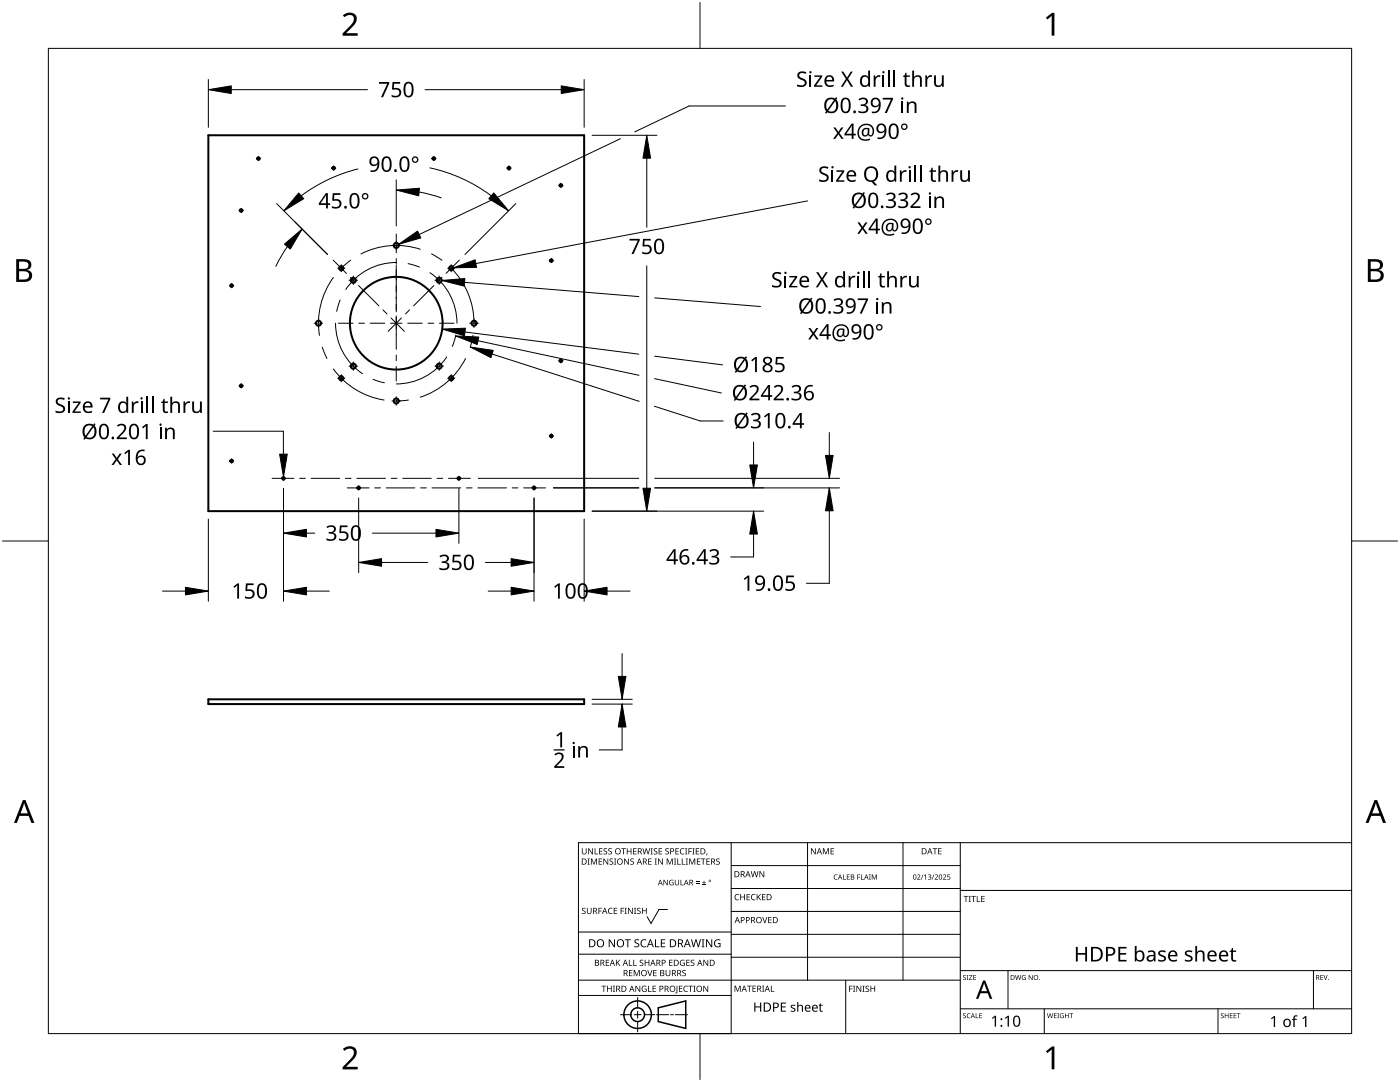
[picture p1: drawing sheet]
<svg xmlns="http://www.w3.org/2000/svg" width="279mm" height="216mm" viewBox="0 0 279 216" stroke-linecap="round" stroke-linejoin="round" font-family="sans-serif">
<g fill="none" stroke="#000" stroke-width=".4">
<path d="M41.6 27h75v75h-75zM41.6 139.5h75v1h-75z"/>
<circle cx="51.6" cy="31.6" r=".26"/>
<circle cx="66.6" cy="33.5" r=".26"/>
<circle cx="86.6" cy="31.6" r=".26"/>
<circle cx="101.6" cy="33.5" r=".26"/>
<circle cx="111.9" cy="37" r=".26"/>
<circle cx="46.2" cy="57" r=".26"/>
<circle cx="48.1" cy="42" r=".26"/>
<circle cx="68.1" cy="53.5" r=".42"/>
<circle cx="70.5" cy="55.9" r=".5"/>
<circle cx="79.1" cy="49" r=".5"/>
<circle cx="87.6" cy="55.9" r=".5"/>
<circle cx="90.1" cy="53.5" r=".42"/>
<circle cx="110" cy="52" r=".26"/>
<circle cx="48.1" cy="77" r=".26"/>
<circle cx="63.6" cy="64.5" r=".5"/>
<circle cx="68.1" cy="75.5" r=".42"/>
<circle cx="70.5" cy="73.1" r=".5"/>
<circle cx="79.1" cy="64.5" r="9.3"/>
<circle cx="87.6" cy="73.1" r=".5"/>
<circle cx="90.1" cy="75.5" r=".42"/>
<circle cx="94.6" cy="64.5" r=".5"/>
<circle cx="111.9" cy="72" r=".26"/>
<circle cx="46.2" cy="92" r=".26"/>
<circle cx="56.6" cy="95.4" r=".26"/>
<circle cx="71.6" cy="97.4" r=".26"/>
<circle cx="79.1" cy="80" r=".5"/>
<circle cx="91.6" cy="95.4" r=".26"/>
<circle cx="106.6" cy="97.4" r=".26"/>
<circle cx="110" cy="87" r=".26"/>
</g>
<path d="M9.7 9.7h260v196.5h-260z" fill="none" stroke="#000" stroke-width=".2"/>
<path d="M139.7 .5v9.2M.5 108h9.2M269.7 108h9.2M139.7 206.2v9.2" fill="none" stroke="#000" stroke-width=".2"/>
<g fill="#000">
<path d="M68.4 3.1a1.64 1.64 0 0 1 2.8 .4 2.52 2.52 0 0 1-1.2 2.2l-.9 .9h2.3v.5h-3v-.4l1.2-1.2a1.95 1.95 0 0 0 .9-2.2 1.23 1.23 0 0 0-1.8 .1zM208.7 3.5l1.3-.9h.4v4.5h-.5v-4l-.9 .8zM68.4 209.3a1.64 1.64 0 0 1 2.8 .4 2.52 2.52 0 0 1-1.2 2.2l-.9 1h2.3v.5h-3v-.5l1.2-1.2a1.95 1.95 0 0 0 .9-2.1 1.23 1.23 0 0 0-1.8 .1zM208.7 209.8l1.3-1h.4v4.6h-.5v-4l-.9 .7z"/>
<path d="M3.2 51.7h1.3a1.28 1.28 0 0 1 1.7 1.3 1.04 1.04 0 0 1-.8 .9 1.23 1.23 0 0 1 1 1.5 1.23 1.23 0 0 1-1.6 .9h-1.6zM3.8 54.1v1.7h.9a.86 .86 0 0 0 1.1-.9 .86 .86 0 0 0-1.1-.8zM3.8 52.2v1.4h.8a.78 .78 0 0 0 1.1-.7 .78 .78 0 0 0-1.1-.7z"/>
<path d="M273 51.7h1.3a1.28 1.28 0 0 1 1.7 1.3 1.04 1.04 0 0 1-.9 .9 1.23 1.23 0 0 1 1 1.5 1.23 1.23 0 0 1-1.5 .9h-1.6zM273.6 54.1v1.7h.9a.86 .86 0 0 0 1.1-.9 .86 .86 0 0 0-1.2-.8zM273.6 52.2v1.4h.8a.78 .78 0 0 0 1-.7 .78 .78 0 0 0-1.1-.7z"/>
<path d="M4.6 159.6h.5l1.8 4.6h-.6l-.6-1.4h-1.8l-.5 1.4h-.6zM4.8 160.2l-.7 2.1h1.4z"/>
<path d="M274.3 159.6h.5l1.8 4.6h-.6l-.5-1.4h-1.8l-.6 1.4h-.6zM274.6 160.2l-.7 2.1h1.4z"/>
</g>
<g fill="none" stroke="#000" stroke-width=".2">
<path d="M145.9 168.1v38.1h-30.5v-38.1h154.3M145.9 172.7h45.7M145.9 177.3h45.7M161.2 168.1v27.5M180.2 168.1v27.5M191.6 168.1v38.1M191.6 177.7h78.1M115.4 198.6h30.5M115.4 195.6h76.2M115.4 190.4h30.5M115.4 186h30.5M127.3 199v2.1"/>
<path d="M133.2 181.5h-1.7l-1.6 2.8-.7-1.4M145.9 181.9h45.7M145.9 186.4h45.7M145.9 191h45.7M168.8 195.6v10.6M191.6 193.7h78.1M201.2 193.7v7.6M262.1 193.7v7.6M123.8 202.5h2.1M126.6 202.5h1.3M127.3 201.8v1.4M127.3 203.8v2.1"/>
<path d="M128.6 202.5h2.1M131 202.5h2.4M133.8 202.5h.6M134.8 202.5h2.4M191.6 201.3h78.1M208.4 201.3v4.9M243.1 201.3v4.9"/>
</g>
<g fill="#000">
<path d="M116.1 169.3h.2v.8a.32 .32 0 0 0 .3 .3 .32 .32 0 0 0 .3-.3v-.8h.2v.8a.47 .47 0 0 1-.5 .4 .47 .47 0 0 1-.5-.5zM117.3 171.3h.4l-.1 .1v1l.1 .1h-.4l.1-.1v-1zM117.4 169.3h.2l.6 1v-1h.1v1.2h-.1l-.7-1v1h-.1zM117.9 171.3h.3l.3 1 .4-1h.2v1.2h-.1v-1l-.4 1h-.1l-.4-1v1h-.2zM118.7 169.3h.1v1h.6v.2h-.7zM119.5 171.3h.7v.1h-.6v.4h.5v.2h-.5v.4h.6v.1h-.7zM119.6 169.3h.6v.1h-.5v.4h.5v.1h-.5v.4h.5v.2h-.6zM120.5 169.4l.4-.1h.3l-.1 .1a.25 .25 0 0 0-.4-.1 .25 .25 0 0 0 0 .4 .4 .4 0 0 1 .5 .3 .4 .4 0 0 1-.3 .5 .4 .4 0 0 1-.5-.2h.2a.27 .27 0 0 0 .4-.1 .27 .27 0 0 0-.3-.3l-.2-.2zM120.4 171.3h.2l.6 1v-1h.2v1.2h-.2l-.6-1v1h-.2zM121.4 169.4l.5-.1h.2v.1a.25 .25 0 0 0-.4-.1 .25 .25 0 0 0 0 .4 .4 .4 0 0 1 .4 .3 .4 .4 0 0 1-.2 .5 .4 .4 0 0 1-.5-.2h.1a.27 .27 0 0 0 .5-.1 .27 .27 0 0 0-.4-.3l-.2-.2zM121.7 171.4l.4-.1 .3 .1-.1 .1a.25 .25 0 0 0-.4-.1 .25 .25 0 0 0 0 .4 .4 .4 0 0 1 .5 .3 .4 .4 0 0 1-.3 .5 .4 .4 0 0 1-.5-.3l.2 .1a.27 .27 0 0 0 .4-.2 .27 .27 0 0 0-.3-.3l-.2-.2zM122.5 171.3h.5l-.2 .1v1l.2 .1h-.5l.2-.1v-1z"/>
<path d="M124 169.3h.9v.1h-.4v1.1h-.1v-1.1h-.4zM124.6 171.3h.1l.7 1v-1h.1v1.2h-.2l-.6-1v1h-.1zM125.1 169.3h.1v.5h.7v-.5h.1v1.2h-.1v-.6h-.7v.6h-.1zM125.8 171.4l.5-.1 .2 .1v.1a.25 .25 0 0 0-.4-.1 .25 .25 0 0 0 0 .4 .4 .4 0 0 1 .4 .3 .4 .4 0 0 1-.2 .5 .4 .4 0 0 1-.5-.3l.1 .1a.27 .27 0 0 0 .5-.2 .27 .27 0 0 0-.4-.3l-.2-.2zM126.4 169.3h.6v.1h-.5v.4h.5v.1h-.5v.4h.5v.2h-.6zM128.2 169.3h.2l.2 1 .3-1h.2l.2 1 .3-1h.1l-.3 1.2h-.1l-.3-1.1-.3 1.1h-.2zM129.4 171.3h.6v.1h-.5v.4h.5v.2h-.5v.4h.5v.1h-.6zM129.8 169.3h.5l-.2 .1v1l.2 .1h-.5l.2-.1v-1zM130.7 171.3h.4l-.1 .1v1l.1 .1h-.4l.1-.1v-1zM130.5 169.4l.4-.1h.3l-.1 .1a.25 .25 0 0 0-.4-.1 .25 .25 0 0 0 0 .4 .4 .4 0 0 1 .5 .3 .4 .4 0 0 1-.3 .5 .4 .4 0 0 1-.5-.2h.2a.27 .27 0 0 0 .4-.1 .27 .27 0 0 0-.3-.3l-.2-.2zM131.4 169.3h.7v.1h-.5v.4h.5v.1h-.5v.4h.5v.2h-.7zM131.3 171.3h.2l.7 1-.1-1h.2v1.2h-.2l-.6-1v1h-.2z"/>
<path d="M132.4 175.6h.2l.6 .9v-.9h.1v1h-.2l-.6-.9v.9h-.1zM132.8 169.4l.4-.1h.3l-.1 .1a.25 .25 0 0 0-.3-.1 .25 .25 0 0 0 0 .4 .4 .4 0 0 1 .4 .3 .4 .4 0 0 1-.3 .5 .4 .4 0 0 1-.4-.2h.1a.27 .27 0 0 0 .5-.1 .27 .27 0 0 0-.4-.3l-.2-.2zM133.1 171.3h.2l.4 1 .4-1h.2v1.2h-.2v-1l-.4 1h-.1l-.4-1v1h-.1zM133.7 175.7l.5-.2 .2 .1v.1a.45 .45 0 0 0-.7 .4 .45 .45 0 0 0 .6 .4v-.3h-.2v-.1h.3v.5a.6 .6 0 0 1-.8-.1 .6 .6 0 0 1 .1-.8zM134.5 171.3h.4l-.1 .1v1l.1 .1h-.4l.2-.1v-1zM135.2 171.3h.1v1.1h.6v.1h-.7zM134.8 169.3h.7v.1h-.6v.4h.5v.1h-.5v.4h.6v.2h-.7zM134.7 175.6h.1v.7a.28 .28 0 0 0 .3 .2 .28 .28 0 0 0 .3-.2v-.7h.1v.7a.42 .42 0 0 1-.4 .4 .42 .42 0 0 1-.4-.4zM135.8 175.6h.1v.9h.5v.1h-.6zM136.1 171.3h.1v1.1h.6v.1h-.7zM135.8 169.4l.5-.2 .3 .1-.1 .1a.49 .49 0 0 0-.7 .5 .49 .49 0 0 0 .8 .4 .52 .52 0 0 1-.7 .1 .52 .52 0 0 1-.2-.6zM136.7 169.3h.5l-.2 .1v1l.2 .1h-.5l.2-.1v-1z"/>
<path d="M136.9 171.3h.4l-.1 .1v1l.1 .1h-.4l.1-.1v-1zM137.4 169.3h.7v.1h-.6v.4h.5v.2h-.5v.5h-.1zM137.5 171.3h.3l.3 1 .4-1h.3v1.2h-.2v-1l-.4 1h-.1l-.4-1v1h-.2zM138.2 169.3h.4l-.1 .1v1l.1 .1h-.4l.1-.1v-1zM138.9 176.2h.7v.1h-.7zM138.9 175.9h.7v.1h-.7zM138.9 169.3h.6v.1h-.5v.4h.5v.1h-.5v.4h.5v.2h-.6zM139.1 171.3h.7v.1h-.6v.4h.5v.2h-.5v.4h.6v.1h-.7zM140.1 176.5h.8v.1h-.8zM139.9 171.3h.9v.1h-.4v1.1h-.1v-1.1h-.4zM140.4 175.7h.2v.3h.3v.2h-.3v.3h-.2v-.3h-.3v-.2h.3zM141 170.3h.2l-.3 .4z"/>
<path d="M141 171.3h.7v.1h-.6v.4h.5v.2h-.5v.4h.6v.1h-.7zM143 171.4l.4-.1 .2 .1v.1a.25 .25 0 0 0-.4-.1 .25 .25 0 0 0 0 .4 .4 .4 0 0 1 .5 .3 .4 .4 0 0 1-.3 .5 .4 .4 0 0 1-.5-.3l.2 .1a.27 .27 0 0 0 .4-.2 .27 .27 0 0 0-.3-.3l-.3-.2zM146.8 178.6l.4-.2 .3 .1v.1a.49 .49 0 0 0-.7 .4 .49 .49 0 0 0 .7 .5 .52 .52 0 0 1-.7 0 .52 .52 0 0 1-.2-.6zM147.7 178.4h.2v.5h.6v-.5h.2v1.2h-.2v-.5h-.6v.5h-.2zM149 178.4h.7v.1h-.5v.4h.4v.2h-.4v.4h.5v.1h-.7zM150 178.6l.5-.2 .3 .1-.1 .1a.49 .49 0 0 0-.7 .4 .49 .49 0 0 0 .8 .5 .52 .52 0 0 1-.7 0 .52 .52 0 0 1-.2-.6zM149.8 173.8h.2l.2 1.1 .3-1.1h.2l.3 1.1 .2-1.1h.2l-.3 1.2h-.2l-.3-1-.3 1h-.1zM151 178.4h.2v.6l.5-.6h.2l-.5 .5 .5 .7h-.2l-.4-.6-.1 .6h-.2zM151.6 173.8h.1l.7 1v-1h.1v1.2h-.2l-.6-1v1h-.1zM152.1 178.4h.7v.1h-.6v.4h.5v.2h-.5v.4h.6v.1h-.7zM161.8 169.3h.2l.7 1v-1h.1v1.2h-.2l-.6-1v1h-.2zM164.2 169.3h.2l.4 .9 .4-.9h.2v1.2h-.1v-1.1l-.4 1.1h-.1l-.4-1.1v1.1h-.2z"/>
<path d="M165.8 169.3h.6v.1h-.5v.4h.5v.1h-.5v.4h.5v.2h-.6zM166.5 174.6l.5-.1h.2l-.1 .2a.41 .41 0 0 0-.6 .3 .41 .41 0 0 0 .6 .4 .48 .48 0 0 1-.7-.1 .48 .48 0 0 1 .1-.7zM168.3 174.5h.1v.9h.4v.1h-.5zM169 174.5h.6v.1h-.5v.3h.4v.1h-.4v.4h.5v.1h-.6zM171.1 174.5h.6v.1h-.5v.4h.4v.1h-.4v.4h-.1zM171.8 174.5h.2v.9h.4v.1h-.6zM173.4 174.5h.4l-.1 .1v.8l.1 .1h-.4l.1-.1v-.8zM174 174.5h.2l.3 .8 .3-.8h.2v1h-.1v-.9l-.5 .9-.3-.9v.9h-.1zM183 174.6a.37 .37 0 0 1 .6 0 .37 .37 0 0 1-.2 .6l-.2 .2h.5v.1h-.7l.3-.4a.27 .27 0 0 0 .3-.3 .27 .27 0 0 0-.4-.2zM184.2 174.5h.1l-.4 1h-.1zM184.4 174.7l.4-.2v1h-.1v-.9l-.2 .2zM185.2 174.6a.32 .32 0 0 1 .5-.1 .32 .32 0 0 1 0 .5h-.1a.32 .32 0 0 1 .2 .4 .32 .32 0 0 1-.5 .1l-.1-.1a.26 .26 0 0 0 .4 .1 .26 .26 0 0 0 0-.4l-.3-.2a.23 .23 0 0 0 .4 0 .23 .23 0 0 0-.1-.4 .23 .23 0 0 0-.3 .2z"/>
<path d="M186.3 174.5h.2l-.4 1h-.1zM186.1 169.3h.9v.1h-.3v1.1h-.2v-1.1h-.4zM186.5 174.6a.37 .37 0 0 1 .6 0 .37 .37 0 0 1-.2 .6l-.2 .2h.5v.1h-.7l.3-.4a.27 .27 0 0 0 .3-.3 .27 .27 0 0 0-.4-.2zM187.2 169.3h.7v.1h-.5v.4h.5v.1h-.5v.4h.5v.2h-.7zM188.2 174.6a.37 .37 0 0 1 .6 0 .37 .37 0 0 1-.3 .6l-.2 .2h.5v.1h-.6l.2-.4a.27 .27 0 0 0 .3-.3 .27 .27 0 0 0-.4-.2zM189.1 174.5h.5v.1h-.4v.3a.34 .34 0 0 1 .4 .2 .34 .34 0 0 1-.1 .4 .34 .34 0 0 1-.5-.1 .27 .27 0 0 0 .4 .1 .27 .27 0 0 0 .1-.4 .27 .27 0 0 0-.4-.1zM192.3 178.8h.9v.1h-.3v1.1h-.2v-1.1h-.4zM193.3 178.8h.5l-.2 .1v1l.2 .1h-.5l.2-.1v-1zM193.8 178.8h1v.1h-.4v1.1h-.2v-1.1h-.4zM194.9 178.8h.2v1.1h.5v.1h-.7zM195.8 178.8h.7v.1h-.5v.4h.5v.1h-.5v.5h.5v.1h-.7zM116.2 181.3l.4-.2 .3 .1-.1 .1a.25 .25 0 0 0-.4-.1 .25 .25 0 0 0 0 .4 .4 .4 0 0 1 .5 .3 .4 .4 0 0 1-.3 .5 .4 .4 0 0 1-.5-.2h.2a.27 .27 0 0 0 .4-.1 .27 .27 0 0 0-.3-.3l-.2-.2z"/>
<path d="M117.1 181.1h.2v.8a.32 .32 0 0 0 .3 .3 .32 .32 0 0 0 .3-.3v-.8h.2v.8a.47 .47 0 0 1-.5 .5 .47 .47 0 0 1-.5-.5zM119.4 181.1h.7v.2h-.5v.4h.5v.1h-.5v.6h-.2zM120 196.7h1v.1h-.4v1.1h-.2v-1.1h-.4zM120.9 191.5h.7v.1h-.6v.4h.5v.2h-.5v.4h.6v.1h-.7zM121.5 181.3l.4-.2 .4 .1-.1 .1a.49 .49 0 0 0-.7 .5 .49 .49 0 0 0 .7 .4 .52 .52 0 0 1-.6 .1 .52 .52 0 0 1-.3-.6zM121.1 196.7h.2v.5h.6v-.5h.2v1.2h-.2v-.6h-.6v.6h-.2zM121.5 187.4h.2l.9 1.3v-1.3h.1v1.6h-.2l-.8-1.3v1.3h-.2zM122.3 196.7h.4l-.1 .1v1l.1 .1h-.4l.2-.1v-1zM122.5 181.1h.7v.2h-.6v.4h.5v.1h-.5v.4h.6v.2h-.7zM122.9 191.5h.2v.6l.5-.6h.2l-.5 .5 .5 .7h-.2l-.4-.6-.1 .6h-.2zM123.9 181.1h.6v.2h-.5v.4h.5v.1h-.5v.6h-.1zM124.7 181.1h.4l-.2 .2v.9l.2 .2h-.4l.1-.2v-.9z"/>
<path d="M124.7 187.4h1.2v.2h-.5v1.4h-.2v-1.4h-.5zM125.5 191.5h.2v1.1h.5v.1h-.7zM125.5 193.6h.7v.1h-.5v.4h.5v.1h-.5v.4h.5v.2h-.7zM125.3 181.1h.2l.7 1.1-.1-1.1h.2v1.3h-.2l-.6-1v1h-.2zM126.4 191.5h.1v1.1h.6v.1h-.7zM126.5 181.1h.5l-.2 .2v.9l.2 .2h-.5l.2-.2v-.9zM126.5 193.6h.2l.4 1 .4-1h.2v1.2h-.2v-1.1l-.4 1.1h-.1l-.4-1.1v1.1h-.1zM126.7 187.6l.3-.2 .6 .1-.2 .1a.33 .33 0 0 0-.6 .2 .33 .33 0 0 0 .4 .4 .47 .47 0 0 1 .4 .6 .47 .47 0 0 1-.7 .2h-.3v-.2h.2a.35 .35 0 0 0 .6-.2 .35 .35 0 0 0-.5-.4l-.3-.2zM126.8 196.7h.2l.6 1v-1h.2v1.2h-.2l-.7-1 .1 1h-.2zM127.2 181.3l.4-.2 .3 .1-.1 .1a.25 .25 0 0 0-.4-.1 .25 .25 0 0 0 0 .4 .4 .4 0 0 1 .5 .3 .4 .4 0 0 1-.3 .5 .4 .4 0 0 1-.5-.2h.2a.27 .27 0 0 0 .4-.1 .27 .27 0 0 0-.3-.3l-.2-.2zM127.7 191.6l.4-.1 .3 .1-.1 .1a.25 .25 0 0 0-.3-.1 .25 .25 0 0 0 0 .4 .4 .4 0 0 1 .4 .3 .4 .4 0 0 1-.3 .5 .4 .4 0 0 1-.4-.3l.1 .1a.27 .27 0 0 0 .5-.2 .27 .27 0 0 0-.4-.3l-.2-.2zM128 187.6l.6-.2 .4 .1-.1 .2a.63 .63 0 0 0-.9 .5 .63 .63 0 0 0 1 .6v.2a.83 .83 0 0 1-1.1-.3 .83 .83 0 0 1 .1-1.1z"/>
<path d="M128.2 196.8l.6-.1 .2 .1v.1a.5 .5 0 0 0-.8 .4 .5 .5 0 0 0 .7 .5v-.4h-.3v-.1h.4v.6a.66 .66 0 0 1-.8-.2 .66 .66 0 0 1 0-.9zM128.1 181.1h.2v.6h.6v-.6h.2v1.3h-.2v-.6h-.6v.6h-.2zM129.2 193.6h.1l.4 1 .3-1h.2l-.4 1.2h-.2zM129.3 196.7h.2v1.1h.5v.1h-.7zM128.7 191.5h.1v.5h.6v-.5h.2v1.2h-.2v-.5h-.6v.5h-.1zM130.7 187.4h.2v1.4h.7v.2h-.9zM130.2 196.7h.7v.1h-.5v.4h.5v.1h-.5v.5h.5v.1h-.7zM130.4 193.6h.6v.1h-.5v.4h.5v.1h-.5v.4h.5v.2h-.6zM131.9 187.4h.9v.2h-.7v.5h.6v.2h-.6v.5h.7v.2h-.9zM132.8 193.6h.2v.7a.32 .32 0 0 0 .3 .4 .32 .32 0 0 0 .3-.4v-.7h.2v.7a.47 .47 0 0 1-.5 .5 .47 .47 0 0 1-.5-.5zM133.5 191.5h.7v.1h-.5v.4h.5v.2h-.5v.4h.5v.1h-.7zM135 196.7h.2v1.3l-.1 .2h-.3l-.1-.1 .3-.2z"/>
<path d="M135.5 196.7h.7v.1h-.5v.4h.4v.1h-.4v.5h.5v.1h-.7zM135.8 191.7l.5-.2 .4 .1-.1 .1a.5 .5 0 0 0-.8 .4 .5 .5 0 0 0 .7 .5v-.4h-.2v-.1h.4v.6a.66 .66 0 0 1-.9-.1 .66 .66 0 0 1 0-.9zM136.2 193.7l.4-.2 .3 .1-.1 .1a.25 .25 0 0 0-.4-.1 .25 .25 0 0 0 0 .4 .4 .4 0 0 1 .5 .3 .4 .4 0 0 1-.3 .5 .4 .4 0 0 1-.5-.2h.2a.27 .27 0 0 0 .5-.1 .27 .27 0 0 0-.4-.3l-.2-.2zM136.5 196.8l.5-.1 .3 .1-.1 .1a.49 .49 0 0 0-.7 .4 .49 .49 0 0 0 .8 .4 .52 .52 0 0 1-.7 .1 .52 .52 0 0 1-.2-.6zM137 191.5h.6v.1h-.5v.4h.5v.2h-.5v.4h.5v.1h-.6zM137.4 196.7h.9v.1h-.4v1.1h-.1v-1.1h-.4zM137.9 191.6l.4-.1 .3 .1-.1 .1a.25 .25 0 0 0-.4-.1 .25 .25 0 0 0 0 .4 .4 .4 0 0 1 .5 .3 .4 .4 0 0 1-.3 .5 .4 .4 0 0 1-.5-.3l.2 .1a.27 .27 0 0 0 .4-.2 .27 .27 0 0 0-.3-.3l-.2-.2zM138.4 196.7h.4l-.1 .1v1l.1 .1h-.4l.1-.1v-1zM137.9 187.4h.2l.3 1.4 .4-1.4h.2l.4 1.4 .3-1.4h.2l-.4 1.6h-.2l-.4-1.3-.4 1.3h-.2zM140 187.4h.6l-.2 .2v1.3l.2 .1h-.6l.2-.1v-1.3zM140.4 196.7h.1l.7 1v-1h.1v1.2h-.1l-.7-1v1h-.1zM140.4 191.5h.2l.6 1v-1h.1v1.2h-.1l-.7-1v1h-.1z"/>
<path d="M140.9 187.4h.2l.9 1.3v-1.3h.1v1.6h-.2l-.8-1.3v1.3h-.2zM142.7 187.6l.7-.2 .4 .1-.1 .2a.65 .65 0 0 0-1 .5 .65 .65 0 0 0 .9 .6v-.4h-.3v-.2h.5v.7a.86 .86 0 0 1-1.1-.1 .86 .86 0 0 1 0-1.2zM146.6 196.7h.2l.4 1 .4-1h.2v1.2h-.1v-1.1l-.4 1.1h-.2l-.4-1.1v1.1h-.1zM149.1 196.7h.9v.1h-.4v1.1h-.1v-1.1h-.4zM150.2 196.7h.7v.1h-.6v.4h.5v.1h-.5v.5h.6v.1h-.7zM152.1 183h.2l.3 1 .4-1h.1l-.4 1.2h-.1zM152.1 196.7h.4l-.1 .1v1l.1 .1h-.4l.1-.1v-1zM153.8 196.7h.2v1.1h.5v.1h-.7zM153.3 183h.7v.1h-.5v.4h.5v.1h-.5v.5h.5v.1h-.7zM169.5 196.7h.6v.1h-.5v.5h.5v.1h-.5v.5h-.1zM170.2 196.7h.5l-.2 .1v1l.2 .1h-.5l.2-.1v-1zM170.9 196.7h.2l.6 1v-1h.2v1.2h-.2l-.6-1v1h-.2z"/>
<path d="M172.1 196.7h.5l-.2 .1v1l.2 .1h-.5l.2-.1v-1zM172.8 196.8l.4-.1h.2v.2a.25 .25 0 0 0-.4-.1 .25 .25 0 0 0 0 .4 .4 .4 0 0 1 .5 .3 .4 .4 0 0 1-.3 .4 .4 .4 0 0 1-.5-.2l.2 .1a.27 .27 0 0 0 .4-.2 .27 .27 0 0 0-.3-.3l-.3-.2zM173.7 196.7h.2v.5h.6v-.5h.2v1.2h-.2v-.6h-.6v.6h-.2zM192.2 194.7l.4-.1h.2l-.1 .1a.24 .24 0 0 0-.3 0 .24 .24 0 0 0-.1 .3 .24 .24 0 0 0 .4 .1 .31 .31 0 0 1 0 .4 .31 .31 0 0 1-.5-.1 .24 .24 0 0 0 .3 .1 .24 .24 0 0 0 .1-.3l-.4-.3zM192.9 194.6h.4l-.1 .1v.7l.1 .1h-.4l.1-.1v-.7zM193.4 194.6h.6l-.5 .8h.6v.1h-.7l.5-.8h-.5zM194.2 194.6h.6v.1h-.4v.3h.4v.1h-.4v.3h.4v.1h-.6zM202.6 194.6h.1l.2 .8 .2-.8h.2l.2 .8 .2-.8h.1l-.2 .9h-.2l-.2-.8-.2 .8h-.2zM204 194.7l.4-.1h.3l-.1 .1a.4 .4 0 0 0-.6 .4 .4 .4 0 0 0 .6 .3v-.3l-.2-.1h.3v.5a.53 .53 0 0 1-.7-.1 .53 .53 0 0 1 0-.7zM205.3 194.6h.1l.6 .8v-.8h.1v.9h-.2l-.5-.8v.8h-.1zM214.7 188.9h.4v1.3h1.5v-1.3h.3v3h-.3v-1.4h-1.5v1.4h-.4zM223.2 188.9h1.6v.4h-1.2v.9h1.1v.3h-1.1v1h1.2v.4h-1.6z"/>
<path d="M231.3 189.9a1.29 1.29 0 0 1 1.4-.1l-.2 .3-.4-.2a.35 .35 0 0 0-.6 .2 .35 .35 0 0 0 .4 .4l.1 .1a.66 .66 0 0 1 .7 .8 .66 .66 0 0 1-.9 .5l-.7-.1v-.4l.7 .2 .5-.1v-.4l-.5-.2a.65 .65 0 0 1-.5-1zM236.6 189.9a1.29 1.29 0 0 1 1.4-.1l-.1 .3-.5-.2a.35 .35 0 0 0-.6 .2 .35 .35 0 0 0 .4 .4l.2 .1a.66 .66 0 0 1 .6 .8 .66 .66 0 0 1-.9 .5l-.6-.1v-.4l.7 .2 .4-.1v-.4l-.5-.2a.65 .65 0 0 1-.5-1zM238.5 188.8h.4v1.2a.84 .84 0 0 1 .9-.3 .84 .84 0 0 1 .6 .7v1.5h-.4v-1.4a.59 .59 0 0 0-.7-.6 .59 .59 0 0 0-.4 .8v1.2h-.4zM245.9 189.2h.2v.5h.6v.2h-.6v1.3l.2 .4h.4v.2a.67 .67 0 0 1-1-.6v-1.3h-.3v-.1l.3-.2zM263.5 194.6h.6v.1h-.5v.3h.4v.1h-.4v.3h.5v.1h-.6zM264.1 194.6h.2l.2 .8 .3-.8h.2l-.4 .9h-.1zM150.5 200h.3v.8h.9v-.8h.2v1.9h-.2v-.9h-.9v.9h-.3zM155.8 200h1v.3h-.7v.5h.7v.2h-.7v.7h.7v.2h-1zM157.9 200.6l.3-.1 .5 .1v.1h-.3a.25 .25 0 0 0-.4 .2 .25 .25 0 0 0 .4 .2 .44 .44 0 0 1 .3 .6 .44 .44 0 0 1-.6 .2l-.3-.1v-.2l.3 .1a.26 .26 0 0 0 .4-.1 .26 .26 0 0 0-.3-.4l-.4-.2zM159.1 199.9h.2v.8a.52 .52 0 0 1 .6-.2 .52 .52 0 0 1 .4 .5v.9h-.3v-.9a.37 .37 0 0 0-.4-.3 .37 .37 0 0 0-.3 .5v.7h-.2zM163.7 200.2h.1v.3h.4v.2h-.4v.8l.1 .2h.3a.33 .33 0 0 1-.4 .2 .33 .33 0 0 1-.2-.4v-.8l-.2-.1 .2-.1zM192.2 202.3l.4-.1h.2l-.1 .1a.24 .24 0 0 0-.3 0 .24 .24 0 0 0-.1 .3 .24 .24 0 0 0 .4 .1 .31 .31 0 0 1 0 .5 .31 .31 0 0 1-.5-.2 .24 .24 0 0 0 .3 .1 .24 .24 0 0 0 .1-.3l-.4-.2z"/>
<path d="M193.1 202.3l.3-.1h.3l-.1 .1a.39 .39 0 0 0-.5 .4 .39 .39 0 0 0 .5 .3 .46 .46 0 0 1-.6 0 .46 .46 0 0 1 .1-.7zM194.7 202.2h.1v.8h.5v.2h-.6zM195.4 202.2h.6v.1h-.4v.3h.4v.1h-.4v.4h.4v.1h-.6zM198 203.1l.6-.4h.2v2.2h-.3v-1.9l-.4 .3zM200.5 203.1l.6-.4h.3v2.2h-.3v-1.9l-.4 .3zM209 202.2h.1l.2 .8 .2-.8h.1l.3 .8 .2-.8h.1l-.3 1h-.1l-.2-.9-.3 .9h-.1zM210.3 202.2h.6v.1h-.4v.3h.3v.1h-.3v.4h.4v.1h-.6zM211 202.2h.4l-.2 .1v.8l.2 .1h-.4l.1-.1v-.8zM211.6 202.3l.7-.1-.1 .1a.4 .4 0 0 0-.6 .4 .4 .4 0 0 0 .6 .3v-.2l-.2-.2h.3v.5a.53 .53 0 0 1-.7-.1 .53 .53 0 0 1 0-.7zM212.5 202.2h.2v.4h.5v-.4h.1v1h-.1v-.5h-.5v.5h-.2zM213.4 202.2h.8v.1h-.3v.9h-.2v-.9h-.3zM243.7 202.3l.3-.1h.2v.1a.24 .24 0 0 0-.3 0 .24 .24 0 0 0-.1 .3 .24 .24 0 0 0 .3 .1 .31 .31 0 0 1 0 .5 .31 .31 0 0 1-.5-.2 .24 .24 0 0 0 .4 .1 .24 .24 0 0 0 0-.3l-.3-.2z"/>
<path d="M244.4 202.2h.2v.4h.5v-.4h.1v1h-.1v-.5h-.5v.5h-.2zM245.4 202.2h.6v.1h-.4v.3h.4v.1h-.4v.4h.4v.1h-.6zM246.2 202.2h.5v.1h-.4v.3h.4v.1h-.4v.4h.4v.1h-.5zM246.8 202.2h.8v.1h-.3v.9h-.2v-.9h-.3zM253.7 203.2l.6-.5h.2v2.2h-.3v-1.9l-.4 .4zM258.2 202.7l.3-.1h.5l-.1 .3-.4-.1-.1 .2v.3h.4v.2h-.4v1.4h-.3v-1.4h-.3l.3-.2zM259.9 203.2l.6-.5h.2v2.2h-.2v-1.9l-.5 .4z"/>
<path d="M116.1 171.3h.4a.61 .61 0 0 1 .6 .6 .61 .61 0 0 1-.6 .6h-.4zM116.3 171.4v1h.1a.48 .48 0 0 0 .5-.5 .48 .48 0 0 0-.4-.5z"/>
<path d="M122.7 169.9a.61 .61 0 0 1 1.2 0 .61 .61 0 0 1-1.2 0zM122.9 169.9a.45 .45 0 0 0 .9 0 .45 .45 0 0 0-.9 0z"/>
<path d="M123.1 171.9a.61 .61 0 0 1 1.2 0 .61 .61 0 0 1-1.2 0zM123.3 171.9a.45 .45 0 0 0 .9 0 .45 .45 0 0 0-.9 0z"/>
<path d="M127.3 169.3h.3a.35 .35 0 0 1 .5 .2 .35 .35 0 0 1-.3 .4l.4 .6h-.2l-.3-.5h-.3v.5h-.1zM127.4 169.4v.4h.2a.23 .23 0 0 0 .3-.2 .23 .23 0 0 0-.3-.2z"/>
<path d="M127.5 171.3h.2l.4 1.2h-.1l-.2-.4h-.4l-.2 .4h-.1zM127.6 171.5l-.2 .5h.4z"/>
<path d="M128.3 171.3h.3a.35 .35 0 0 1 .5 .2 .35 .35 0 0 1-.3 .5l.4 .5h-.2l-.3-.5h-.2v.5h-.2zM128.5 171.4v.5h.1a.23 .23 0 0 0 .3-.2 .23 .23 0 0 0-.3-.3z"/>
<path d="M131.7 175.5h.1l.5 1.1h-.2l-.1-.3h-.4l-.2 .3h-.1zM131.8 175.7l-.2 .5h.3z"/>
<path d="M133.8 169.3h.3a.41 .41 0 0 1 .4 .5 .41 .41 0 0 1-.6 .2v.5h-.1zM133.9 169.4v.5a.29 .29 0 0 0 .5-.3 .29 .29 0 0 0-.5-.2z"/>
<path d="M136.9 175.5h.1l.4 1.1h-.1l-.1-.3h-.5l-.1 .3h-.1zM137 175.7l-.2 .5h.3z"/>
<path d="M137.6 175.6h.3a.31 .31 0 0 1 .4 .2 .31 .31 0 0 1-.2 .4l.3 .4h-.2l-.3-.4h-.2v.4h-.1zM137.7 175.7v.4h.2a.21 .21 0 0 0 .2-.2 .21 .21 0 0 0-.2-.2z"/>
<path d="M139.8 169.3h.4a.61 .61 0 0 1 .6 .6 .61 .61 0 0 1-.7 .6h-.3zM140 169.4v.9h.1a.48 .48 0 0 0 .5-.4 .48 .48 0 0 0-.4-.5z"/>
<path d="M141.4 175.8a.25 .25 0 0 1 .5 0 .25 .25 0 0 1-.5 0zM141.5 175.8a.15 .15 0 0 0 .3 0 .15 .15 0 0 0-.3 0z"/>
<path d="M141.9 171.3h.4a.35 .35 0 0 1 .4 .2 .35 .35 0 0 1-.2 .5l.3 .5h-.2l-.3-.5h-.2v.5h-.2zM142.1 171.4v.5h.2a.23 .23 0 0 0 .2-.2 .23 .23 0 0 0-.3-.3z"/>
<path d="M146.6 173.8h.4a.61 .61 0 0 1 .6 .6 .61 .61 0 0 1-.7 .6h-.3zM146.7 174v.9h.2a.48 .48 0 0 0 .5-.5 .48 .48 0 0 0-.5-.4z"/>
<path d="M147.8 173.8h.4a.35 .35 0 0 1 .4 .3 .35 .35 0 0 1-.2 .4l.3 .5h-.2l-.3-.5h-.2v.5h-.2zM148 174v.4h.2a.23 .23 0 0 0 .3-.2 .23 .23 0 0 0-.3-.2z"/>
<path d="M149.2 173.8h.1l.5 1.2h-.1l-.2-.3h-.5l-.1 .3h-.2zM149.3 174l-.2 .5h.4z"/>
<path d="M153 178.4h.4a.61 .61 0 0 1 .6 .6 .61 .61 0 0 1-.6 .6h-.4zM153.2 178.5v1h.1a.48 .48 0 0 0 .5-.5 .48 .48 0 0 0-.4-.5z"/>
<path d="M163.4 169.2h.2l.5 1.3h-.2l-.2-.4h-.4l-.2 .4h-.1zM163.5 169.4l-.2 .6h.4z"/>
<path d="M167.6 174.5h.1l.4 1h-.1l-.1-.3h-.4l-.2 .3h-.1zM167.7 174.6l-.2 .5h.3z"/>
<path d="M169.8 174.5h.3a.26 .26 0 0 1 .4 .1 .26 .26 0 0 1-.2 .4 .28 .28 0 0 1 .2 .3 .28 .28 0 0 1-.3 .2h-.4zM169.9 175v.4h.2a.19 .19 0 0 0 .3-.2 .19 .19 0 0 0-.3-.2zM169.9 174.6v.3h.2a.17 .17 0 0 0 .2-.1 .17 .17 0 0 0-.2-.2z"/>
<path d="M172.8 174.5h.2l.4 1h-.2l-.1-.3h-.4l-.1 .3h-.2zM172.9 174.6l-.2 .5h.4z"/>
<path d="M182.3 174.6h.4l.2 .5a.38 .38 0 0 1-.5 .4 .38 .38 0 0 1-.2-.6zM182.4 174.6v.1a.39 .39 0 0 0-.1 .4 .39 .39 0 0 0 .4 .3 .4 .4 0 0 0 .1-.5 .4 .4 0 0 0-.4-.3z"/>
<path d="M184 169.3h.3a.61 .61 0 0 1 .6 .6 .61 .61 0 0 1-.6 .6h-.3zM184.1 169.4v.9h.2a.48 .48 0 0 0 .5-.4 .48 .48 0 0 0-.5-.5z"/>
<path d="M185.5 169.2h.1l.5 1.3h-.1l-.2-.4h-.5l-.1 .4h-.2zM185.6 169.4l-.2 .6h.4z"/>
<path d="M187.5 174.6h.4l.1 .5a.38 .38 0 0 1-.4 .4 .38 .38 0 0 1-.2-.6zM187.6 174.6l-.1 .1a.39 .39 0 0 0-.1 .4 .39 .39 0 0 0 .4 .3 .4 .4 0 0 0 .2-.5 .4 .4 0 0 0-.4-.3z"/>
<path d="M118.4 181.1h.3a.35 .35 0 0 1 .4 .3 .35 .35 0 0 1-.2 .4l.3 .6h-.1l-.3-.5h-.3v.5h-.1zM118.5 181.3v.4h.2a.23 .23 0 0 0 .3-.2 .23 .23 0 0 0-.3-.2z"/>
<path d="M118.7 191.5h.4a.31 .31 0 0 1 .4 .2 .31 .31 0 0 1-.2 .4 .33 .33 0 0 1 .3 .4 .33 .33 0 0 1-.4 .2h-.5zM118.9 192.2v.4h.2a.23 .23 0 0 0 .3-.2 .23 .23 0 0 0-.3-.2zM118.9 191.6v.4h.2a.21 .21 0 0 0 .3-.2 .21 .21 0 0 0-.3-.2z"/>
<path d="M117.6 187.4h.5a.79 .79 0 0 1 .7 .8 .79 .79 0 0 1-.8 .8h-.4zM117.8 187.6v1.2h.2a.62 .62 0 0 0 .6-.6 .62 .62 0 0 0-.6-.6z"/>
<path d="M119.8 191.5h.4a.35 .35 0 0 1 .4 .3 .35 .35 0 0 1-.2 .4l.3 .5h-.2l-.3-.5h-.2v.5h-.2zM120 191.6v.5h.2a.23 .23 0 0 0 .3-.2 .23 .23 0 0 0-.3-.3z"/>
<path d="M119.3 187.6a.77 .77 0 0 1 1.1 .1 .77 .77 0 0 1-.2 1.1 .77 .77 0 0 1-1-.2l-.1-.6zM119.5 187.7a.63 .63 0 0 0-.2 .8 .63 .63 0 0 0 .8 .3 .63 .63 0 0 0 .2-.9 .63 .63 0 0 0-.8-.2z"/>
<path d="M120.6 181.1h.2l.4 1.3h-.1l-.2-.4h-.4l-.2 .4h-.1zM120.7 181.3l-.2 .6h.4z"/>
<path d="M122.1 191.5h.2l.5 1.2h-.2l-.1-.3h-.5l-.2 .3h-.1zM122.2 191.7l-.2 .5h.4z"/>
<path d="M123 196.7h.3a.35 .35 0 0 1 .4 .2 .35 .35 0 0 1-.2 .5l.3 .5h-.1l-.3-.5h-.3v.5h-.1zM123.1 196.8v.5h.2a.23 .23 0 0 0 .3-.3 .23 .23 0 0 0-.3-.2z"/>
<path d="M123.3 187.6a.77 .77 0 0 1 1.1 .1 .77 .77 0 0 1-.2 1.1 .77 .77 0 0 1-1.1-.2v-.6zM123.5 187.7a.63 .63 0 0 0-.2 .8 .63 .63 0 0 0 .8 .3 .63 .63 0 0 0 .2-.9 .63 .63 0 0 0-.8-.2z"/>
<path d="M124.5 193.6h.3a.35 .35 0 0 1 .4 .2 .35 .35 0 0 1-.2 .4l.3 .6h-.1l-.3-.5h-.3v.5h-.1zM124.6 193.7v.4h.2a.23 .23 0 0 0 .3-.2 .23 .23 0 0 0-.3-.2z"/>
<path d="M124 196.7h.4a.61 .61 0 0 1 .6 .6 .61 .61 0 0 1-.6 .6h-.4zM124.2 196.8v1h.2a.48 .48 0 0 0 .5-.5 .48 .48 0 0 0-.5-.5z"/>
<path d="M124.7 191.5h.2l.4 1.2h-.1l-.2-.3h-.4l-.2 .3h-.1zM124.8 191.7l-.2 .5h.4z"/>
<path d="M126 196.7h.2l.4 1.2h-.1l-.2-.4h-.4l-.2 .4h-.1zM126.1 196.8l-.2 .6h.4z"/>
<path d="M127.9 194.2a.61 .61 0 0 1 1.2 0 .61 .61 0 0 1-1.2 0zM128.1 194.2a.45 .45 0 0 0 .9 0 .45 .45 0 0 0-.9 0z"/>
<path d="M129.7 187.4h.2l.6 1.6h-.2l-.2-.5h-.6l-.2 .5h-.2zM129.8 187.6l-.3 .7h.5z"/>
<path d="M130.2 191.5h.2l.4 1.2h-.1l-.2-.3h-.4l-.2 .3h-.1zM130.3 191.7l-.2 .5h.4z"/>
<path d="M131 191.5h.3a.35 .35 0 0 1 .5 .3 .35 .35 0 0 1-.3 .4l.4 .5h-.2l-.3-.5h-.2v.5h-.2zM131.2 191.6v.5h.1a.23 .23 0 0 0 .3-.2 .23 .23 0 0 0-.3-.3z"/>
<path d="M131.8 193.6h.3a.31 .31 0 0 1 .4 .1 .31 .31 0 0 1-.2 .4 .33 .33 0 0 1 .3 .4 .33 .33 0 0 1-.4 .3h-.4zM131.9 194.2v.4h.3a.23 .23 0 0 0 .2-.2 .23 .23 0 0 0-.3-.2zM131.9 193.7v.4h.2a.21 .21 0 0 0 .3-.2 .21 .21 0 0 0-.3-.2z"/>
<path d="M131.6 196.7h.3a.41 .41 0 0 1 .5 .5 .41 .41 0 0 1-.6 .2v.5h-.2zM131.8 196.8v.5a.29 .29 0 0 0 .4-.2 .29 .29 0 0 0-.4-.3z"/>
<path d="M132.6 196.7h.4a.35 .35 0 0 1 .4 .2 .35 .35 0 0 1-.2 .5l.3 .5h-.2l-.3-.5h-.2v.5h-.2zM132.8 196.8v.5h.2a.23 .23 0 0 0 .3-.3 .23 .23 0 0 0-.3-.2z"/>
<path d="M132.1 191.5h.3a.41 .41 0 0 1 .4 .5 .41 .41 0 0 1-.6 .3v.4h-.1zM132.2 191.6v.5a.29 .29 0 0 0 .5-.2 .29 .29 0 0 0-.5-.3z"/>
<path d="M134.1 193.6h.3a.35 .35 0 0 1 .5 .2 .35 .35 0 0 1-.3 .4l.4 .6h-.2l-.3-.5h-.2v.5h-.2zM134.3 193.7v.4h.1a.23 .23 0 0 0 .3-.2 .23 .23 0 0 0-.3-.2z"/>
<path d="M133.6 197.3a.61 .61 0 0 1 1.2 0 .61 .61 0 0 1-1.2 0zM133.8 197.3a.45 .45 0 0 0 .9 0 .45 .45 0 0 0-.9 0z"/>
<path d="M133.7 187.4h.5a.79 .79 0 0 1 .7 .8 .79 .79 0 0 1-.8 .8h-.4zM133.9 187.6v1.2h.2a.62 .62 0 0 0 .6-.6 .62 .62 0 0 0-.6-.6z"/>
<path d="M135.2 193.6h.3a.35 .35 0 0 1 .4 .2 .35 .35 0 0 1-.2 .4l.3 .6h-.2l-.2-.5h-.3v.5h-.1zM135.3 193.7v.4h.2a.23 .23 0 0 0 .3-.2 .23 .23 0 0 0-.3-.2z"/>
<path d="M134.5 191.5h.4a.61 .61 0 0 1 .6 .6 .61 .61 0 0 1-.7 .6h-.3zM134.6 191.6v1h.2a.48 .48 0 0 0 .5-.5 .48 .48 0 0 0-.5-.5z"/>
<path d="M135.3 187.4h.4a.45 .45 0 0 1 .6 .3 .45 .45 0 0 1-.3 .6l.4 .7h-.2l-.4-.6h-.3v.6h-.2zM135.5 187.6v.6h.2a.3 .3 0 0 0 .4-.3 .3 .3 0 0 0-.4-.3z"/>
<path d="M137.1 187.4h.2l.6 1.6h-.2l-.2-.5h-.7l-.1 .5h-.2zM137.2 187.6l-.3 .7h.5z"/>
<path d="M139.6 191.5h.1l.5 1.2h-.2l-.1-.3h-.5l-.1 .3h-.2zM139.7 191.7l-.2 .5h.4z"/>
<path d="M138.9 197.3a.61 .61 0 0 1 1.2 0 .61 .61 0 0 1-1.2 0zM139.1 197.3a.45 .45 0 0 0 .9 0 .45 .45 0 0 0-.9 0z"/>
<path d="M141.7 191.5h.3a.61 .61 0 0 1 .6 .6 .61 .61 0 0 1-.6 .6h-.3zM141.8 191.6v1h.2a.48 .48 0 0 0 .5-.5 .48 .48 0 0 0-.5-.5z"/>
<path d="M147.1 183h.1l.5 1.2h-.2l-.1-.4h-.5l-.2 .4h-.1zM147.1 183.1l-.2 .6h.4z"/>
<path d="M147.8 183h.4a.41 .41 0 0 1 .4 .5 .41 .41 0 0 1-.6 .2v.5h-.2zM148 183.1v.5a.29 .29 0 0 0 .5-.2 .29 .29 0 0 0-.5-.3z"/>
<path d="M148.5 196.7h.1l.5 1.2h-.2l-.1-.4h-.5l-.2 .4h-.1zM148.5 196.8l-.2 .6h.4z"/>
<path d="M148.9 183h.3a.41 .41 0 0 1 .4 .5 .41 .41 0 0 1-.6 .2v.5h-.1zM149 183.1v.5a.29 .29 0 0 0 .5-.2 .29 .29 0 0 0-.5-.3z"/>
<path d="M149.9 183h.3a.35 .35 0 0 1 .5 .2 .35 .35 0 0 1-.3 .5l.4 .5h-.2l-.3-.5h-.2v.5h-.2zM150.1 183.1v.5h.1a.23 .23 0 0 0 .3-.3 .23 .23 0 0 0-.3-.2z"/>
<path d="M151.1 196.7h.4a.35 .35 0 0 1 .4 .2 .35 .35 0 0 1-.2 .5l.3 .5h-.2l-.3-.5h-.2v.5h-.2zM151.3 196.8v.5h.2a.23 .23 0 0 0 .2-.3 .23 .23 0 0 0-.2-.2z"/>
<path d="M150.8 183.6a.61 .61 0 0 1 1.2 0 .61 .61 0 0 1-1.2 0zM151.1 183.6a.45 .45 0 0 0 .9 0 .45 .45 0 0 0-.9 0z"/>
<path d="M153.1 196.7h.1l.5 1.2h-.2l-.1-.4h-.5l-.2 .4h-.1zM153.1 196.8l-.2 .6h.4z"/>
<path d="M154.3 183h.3a.61 .61 0 0 1 .6 .6 .61 .61 0 0 1-.6 .6h-.3zM154.4 183.1v1h.2a.48 .48 0 0 0 .5-.5 .48 .48 0 0 0-.5-.5z"/>
<path d="M196.2 195.7h.4l1.4 3.6h-.4l-.5-1.1h-1.4l-.5 1.1h-.4zM196.4 196.1l-.6 1.7h1.2z"/>
<path d="M201.7 194.6h.3a.49 .49 0 0 1 .5 .5 .49 .49 0 0 1-.5 .4h-.3zM201.8 194.7v.7h.4l.1-.2v-.3z"/>
<path d="M206.2 195.1a.5 .5 0 0 1 1 0 .5 .5 0 0 1-1 0zM206.4 195.1a.36 .36 0 0 0 .7 0 .36 .36 0 0 0-.7 0z"/>
<path d="M217.7 188.9h.9a1.46 1.46 0 0 1 1.5 1.5 1.46 1.46 0 0 1-1.5 1.5h-.9zM218.1 189.3v2.2h.4a1.14 1.14 0 0 0 1.2-1.1 1.14 1.14 0 0 0-1.1-1.1z"/>
<path d="M220.7 188.9h.8a.92 .92 0 0 1 1.1 1 .92 .92 0 0 1-1.2 .8h-.3v1.2h-.4zM221.1 189.3v1.1a.79 .79 0 0 0 1.1-.6 .59 .59 0 0 0-.7-.5z"/>
<path d="M226.5 188.8h.3v1.2a.96 .96 0 0 1 1.3-.2 .96 .96 0 0 1 .3 1.2 .91 .91 0 0 1-.6 .8 .91 .91 0 0 1-1-.2l-.1 .3h-.2zM227.1 190a.85 .85 0 0 0-.3 1 .85 .85 0 0 0 .9 .5 .85 .85 0 0 0 .4-1 .85 .85 0 0 0-.9-.5z"/>
<path d="M229.1 189.8a.9 .9 0 0 1 .9-.2 .9 .9 0 0 1 .6 .8v1.5h-.3v-.4a.71 .71 0 0 1-1.1 .3 .71 .71 0 0 1 0-1.1l1-.2a.51 .51 0 0 0-.1-.5 .51 .51 0 0 0-.6 0l-.3 .1zM229.3 191a.47 .47 0 0 0 .2 .7 .47 .47 0 0 0 .6-.3l.1-.6z"/>
<path d="M233.4 189.9a.94 .94 0 0 1 1.1-.2 .94 .94 0 0 1 .5 1.1h-1.5a.83 .83 0 0 0 .5 .8 .83 .83 0 0 0 .9-.2v.4a1.19 1.19 0 0 1-1.6-.3 1.19 1.19 0 0 1 .1-1.6zM233.7 190.1l-.2 .4h1.1a.54 .54 0 0 0-.3-.5 .54 .54 0 0 0-.6 .1z"/>
<path d="M241.2 189.9a.94 .94 0 0 1 1.2-.2 .94 .94 0 0 1 .4 1.1h-1.5a.83 .83 0 0 0 .5 .8 .83 .83 0 0 0 .9-.2v.4a1.19 1.19 0 0 1-1.5-.3 1.19 1.19 0 0 1 0-1.6zM241.5 190.1l-.2 .4h1.1a.54 .54 0 0 0-.3-.5 .54 .54 0 0 0-.6 .1z"/>
<path d="M243.5 189.9a.94 .94 0 0 1 1.2-.2 .94 .94 0 0 1 .4 1.1h-1.5a.83 .83 0 0 0 .5 .8 .83 .83 0 0 0 .9-.2v.4a1.19 1.19 0 0 1-1.5-.3 1.19 1.19 0 0 1 0-1.6zM243.8 190.1l-.2 .4h1.1a.54 .54 0 0 0-.3-.5 .54 .54 0 0 0-.6 .1z"/>
<path d="M262.7 194.6h.2a.28 .28 0 0 1 .4 .1 .28 .28 0 0 1-.2 .4l.3 .4h-.2l-.2-.4h-.2v.4h-.1zM262.8 194.7v.3h.1a.19 .19 0 0 0 .3-.2 .19 .19 0 0 0-.3-.1z"/>
<path d="M152.4 200h.6a.91 .91 0 0 1 .9 1 .91 .91 0 0 1-1 .9h-.5zM152.6 200.2v1.5h.3a.71 .71 0 0 0 .7-.7 .71 .71 0 0 0-.7-.8z"/>
<path d="M154.3 200h.5a.57 .57 0 0 1 .6 .6 .57 .57 0 0 1-.7 .6h-.2v.7h-.2zM154.5 200.2v.8a.42 .42 0 0 0 .6-.1 .42 .42 0 0 0-.1-.6z"/>
<path d="M160.8 200.7a.59 .59 0 0 1 .7-.2 .59 .59 0 0 1 .3 .7h-1a.52 .52 0 0 0 .3 .5 .52 .52 0 0 0 .6-.1v.2a.74 .74 0 0 1-1-.1 .74 .74 0 0 1 .1-1zM160.9 200.8l-.1 .3h.7l-.2-.4z"/>
<path d="M162.2 200.7a.59 .59 0 0 1 .7-.2 .59 .59 0 0 1 .3 .7h-.9a.52 .52 0 0 0 .3 .5 .52 .52 0 0 0 .5-.1v.2a.74 .74 0 0 1-.9-.1 .74 .74 0 0 1 0-1zM162.4 200.8l-.1 .3h.7l-.2-.4z"/>
<path d="M194.1 202.2l.5 1-.3-.3h-.3l-.3 .3zM194.2 202.3l-.2 .4h.3z"/>
<path d="M202.4 202.8a.79 .79 0 0 1 1 0 .79 .79 0 0 1 .2 1 .8 .8 0 0 1-.7 1.1 .8 .8 0 0 1-.7-1.1zM202.6 203a1.36 1.36 0 0 0 .2 1.6 .59 .59 0 0 0 .5-.8 .57 .57 0 0 0 0-.7 .57 .57 0 0 0-.6-.2z"/>
<path d="M256.3 203.5a.81 .81 0 0 1 1.2 .1 .81 .81 0 0 1-.2 1.1 .81 .81 0 0 1-1.1-.2l-.1-.6zM256.6 203.6a.6 .6 0 0 0-.2 .8 .6 .6 0 0 0 .8 .2l.1-.2a.56 .56 0 0 0 0-.7 .56 .56 0 0 0-.7-.1z"/>
<circle cx="207.5" cy="195.5" r=".09"/>
<circle cx="265.1" cy="195.5" r=".09"/>
<circle cx="199.9" cy="204.7" r=".2"/>
<circle cx="199.9" cy="203.4" r=".2"/>
</g>
<g fill="none" stroke="#000" stroke-width=".3">
<path d="M131.4 201.1l5.5-1.4v5.5l-5.5-1.4z"/>
<circle cx="127.3" cy="202.5" r="1.37"/>
<circle cx="127.3" cy="202.5" r="2.74"/>
</g>
<g fill="none" stroke="#000" stroke-width=".2">
<path d="M51.1 31.6h.3M51.5 31.6h.2M51.6 31.2v.3M51.6 31.5v.2M51.6 31.8v.3M51.8 31.6h.2M66.1 33.5h.3M66.5 33.5h.2M66.6 33.1v.3M66.6 33.5v.1M66.6 33.7v.3M66.8 33.5h.2"/>
<path d="M86.1 31.6h.3M86.5 31.6h.2M86.6 31.2v.3M86.6 31.5v.2M86.6 31.8v.3M86.8 31.6h.2M101.1 33.5h.3M101.5 33.5h.2M101.6 33.1v.3M101.6 33.5v.1M101.6 33.7v.3M101.8 33.5h.2"/>
<path d="M111.5 37h.3M111.8 37h.2M111.9 36.6v.2M111.9 36.9v.2M111.9 37.2v.2M112.1 37h.3M45.8 57h.2M46.1 57h.2M46.2 56.6v.2M46.2 56.9v.2M46.2 57.2v.2M46.4 57h.3"/>
<path d="M47.7 42h.2M48 42h.2M48.1 41.6v.2M48.1 41.9v.2M48.1 42.2v.2M48.3 42h.3M67.4 53.5h.4M68 53.5h.3M68.1 52.8v.4M68.1 53.4v.3M68.1 53.8v.4M68.4 53.5h.4"/>
<path d="M69.7 55.9h.5M70.3 55.9h.4M70.5 55.1v.5M70.5 55.7v.4M70.5 56.3v.5M70.9 55.9h.5M78.2 49h.5M78.9 49h.4M79.1 48.1v.5M79.1 48.8v.4M79.1 49.3v.5M79.1 53v2.9"/>
<path d="M79.1 57v1.2M79.1 59.3v2.9M79.4 49h.5M86.8 55.9h.5M87.5 55.9h.3M87.6 55.1v.5M87.6 55.7v.4M87.6 56.3v.5M88 55.9h.5M89.3 53.5h.5M89.9 53.5h.3M90.1 52.8v.4"/>
<path d="M90.1 53.4v.3M90.1 53.8v.4M90.3 53.5h.5M109.6 52h.3M109.9 52h.2M110 51.6v.2M110 51.9v.2M110 52.2v.2M110.2 52h.3M47.7 77h.2M48 77h.2M48.1 76.6v.2"/>
<path d="M48.1 76.9v.2M48.1 77.2v.2M48.3 77h.3M62.7 64.5h.5M63.4 64.5h.3M63.6 63.6v.5M63.6 64.3v.4M63.6 64.8v.6M63.9 64.5h.5M67.4 75.5h.4M67.5 64.5h3M68 75.5h.3"/>
<path d="M68.1 74.8v.4M68.1 75.3v.3M68.1 75.8v.4M68.4 75.5h.4M69.7 73.1h.5M70.3 73.1h.4M70.5 72.2v.5M70.5 72.9v.3M70.5 73.4v.5M70.9 73.1h.5M71.6 64.5h1.1M73.9 64.5h2.9"/>
<path d="M77.9 64.5h2.3M79.1 63.4v2.2M79.1 66.8v2.9M79.1 70.8v1.2M79.1 73.1v2.9M79.1 79.2v.5M79.1 79.8v.4M81.4 64.5h2.9M85.4 64.5h1.2M86.8 73.1h.5M87.5 73.1h.3M87.6 72.2v.5"/>
<path d="M87.6 72.9v.3M87.6 73.4v.5M87.7 64.5h2.9M88 73.1h.5M89.3 75.5h.5M89.9 75.5h.3M90.1 74.8v.4M90.1 75.3v.3M90.1 75.8v.4M90.3 75.5h.5M93.7 64.5h.5M94.4 64.5h.4"/>
<path d="M94.6 63.6v.5M94.6 64.3v.4M94.6 64.8v.6M95 64.5h.5M111.5 72h.3M111.8 72h.2M111.9 71.6v.2M111.9 71.9v.2M111.9 72.2v.2M112.1 72h.3M45.8 92h.2M46.1 92h.2"/>
<path d="M46.2 91.6v.2M46.2 91.9v.2M46.2 92.2v.2M46.4 92h.3M56.1 95.4h.3M56.5 95.4h.2M56.6 95v.3M56.6 95.4v.1M56.6 95.6v.3M56.8 95.4h.2M71.1 97.4h.3M71.5 97.4h.2"/>
<path d="M71.6 96.9v.3M71.6 97.3v.1M71.6 97.5v.3M71.8 97.4h.2M78.2 80h.5M78.9 80h.4M79.1 80.4v.5M79.4 80h.5M91.1 95.4h.3M91.5 95.4h.2M91.6 95v.3M91.6 95.4v.1"/>
<path d="M91.6 95.6v.3M91.8 95.4h.2M106.1 97.4h.3M106.5 97.4h.2M106.6 96.9v.3M106.6 97.3v.1M106.6 97.5v.3M106.8 97.4h.2M109.6 87h.3M109.9 87h.2M110 86.6v.2M110 86.9v.2"/>
<path d="M110 87.2v.2M110.2 87h.3"/>
</g>
<g fill="none" stroke="#000" stroke-width=".2">
<path d="M41.6 15.9v9.5M46.2 17.9h27.1M84.8 17.9h27.2M116.6 15.9v9.5M71.4 33.7a31.7 31.7 0 0 0-11.3 5.4M79.1 35.9v9.2M83.6 38.3l4.5 1.2M85.8 33.5a31.7 31.7 0 0 1 12.3 5.6M118.2 27h12.9M123.8 27.7l-40.1 19.1M129.1 31.6v13.7M156.8 21.1h-19.3l-10.8 5.2"/>
<path d="M55.2 40.6l10.2 10.2M57.3 49.2l-2.2 4M92.7 56.3l34.8 2.9M102.9 40.6l-10.1 10.2M129.1 53v44.4M130.7 59.4l21.1 1.8M161.2 40.1l-66.2 12.5M92.8 66.2l34.7 4.5M95.4 68l32.1 6.9M98.2 70.6l29.4 9.5M130.6 75.6l13.4 2.8M130.7 71.1l13.5 1.7"/>
<path d="M42.5 86h14.1v4.6M56.6 97.5v22.5M71.6 99.4v14.9M91.6 97.5v10.9M95.5 95.4h32M106.6 99.4v20.6M110.5 97.4h17M130.6 81.1l9.1 2.9h4.6M130.7 95.4h36.8M130.7 97.4h36.8M150.4 88.2v4.6M165.5 97.4v19h-4.6"/>
<path d="M165.5 86.3v4.6M32.4 117.9h4.6M41.6 103.6v16.4M61.2 106.4h1.6M61.2 117.9h4.5M74.3 106.4h12.7M76.2 112.2h9.2M96.9 112.2h5.1M97.4 117.9h4.6M116.6 103.6v16.4M118.2 102h34.2M121.2 117.9h4.5"/>
<path d="M150.4 102v9.1h-4.6M118.2 139.5h8M124.2 130.4v4.6M118.2 140.5h8M124.2 140.5v9.1h-4.6"/>
</g>
<g fill="#000" stroke="#000" stroke-width=".2">
<path d="M41.6 17.9l4.6-.8v1.6zM112 17.1l4.6 .8-4.6 .8zM59.6 38.5l1 1.2-3.9 2.4zM79.1 37.9l4.6-.3-.1 1.5zM98.5 38.5l3 3.6-3.9-2.4zM129.1 27l.7 4.6h-1.5zM56.8 48.7l3.5-3-2.4 4zM79.5 48.8l3.8-2.7 .7 1.4zM88.2 56l4.6-.4-.2 1.5zM90.5 53.4l4.3-1.6 .3 1.5zM88.3 65.7l4.6-.2-.2 1.5zM90.9 67l4.7 .3-.4 1.4z"/>
<path d="M93.9 69.2l4.5 .7-.4 1.5zM55.8 90.6h1.5l-.7 4.6zM128.3 97.4h1.5l-.7 4.6zM149.6 92.8h1.6l-.8 4.6zM164.7 90.9h1.6l-.8 4.5zM37 117.2l4.6 .7-4.6 .8zM56.6 106.4l4.6-.8v1.5zM56.6 117.9l4.6-.7v1.5zM71.6 112.2l4.6-.7v1.5zM87 105.6l4.6 .8-4.6 .7zM102 111.5l4.6 .7-4.6 .8zM102 117.2l4.6 .7-4.6 .8z"/>
<path d="M116.6 117.9l4.6-.7v1.5zM150.4 102l.8 4.6h-1.6zM165.5 97.4l.8 4.5h-1.6zM123.4 135h1.5l-.7 4.5zM124.2 140.5l.7 4.6h-1.5z"/>
</g>
<g fill="#000">
<path d="M75.6 16.4h2.1v.3l-1.3 2.7h-.4l1.3-2.7h-1.7zM78.3 16.4h1.6v.3h-1.2l-.1 .9a1.02 1.02 0 0 1 1.5 .8 1.02 1.02 0 0 1-1.4 1l-.5-.1v-.4a.88 .88 0 0 0 .9 .3 .88 .88 0 0 0 .6-.9 .85 .85 0 0 0-1.3-.4l-.2-.1zM159.3 14.6a1.44 1.44 0 0 1 1.6-.2l-.1 .3h-.2a.65 .65 0 0 0-.7-.2 .65 .65 0 0 0-.4 .7l.5 .4a.93 .93 0 0 1 1 1.1 .93 .93 0 0 1-1.3 .7l-.6-.2v-.3a1.08 1.08 0 0 0 1.5-.3 1.08 1.08 0 0 0-1.1-.9 .8 .8 0 0 1-.2-1.1zM162.5 15h1.6v.3l-1.2 1.7h1.2v.3h-1.6v-.2l1.2-1.8h-1.2zM167.9 14.3h.4l.7 1.2 .8-1.2h.4l-.9 1.4 1 1.6h-.5l-.8-1.3-.8 1.3h-.4l1-1.6zM174.4 15h.3v.5l.4-.4 .6-.1-.1 .4h-.4a.73 .73 0 0 0-.5 .7v1.2h-.3zM180.7 14.5h.2v.5h.7v.3h-.7v1.3l.2 .4h.5v.3a.69 .69 0 0 1-1.1-.6v-1.4h-.3v-.1l.3-.2zM182 14.1h.4v1.3a.87 .87 0 0 1 1-.4 .87 .87 0 0 1 .6 .8v1.5h-.4v-1.4a.61 .61 0 0 0-.8-.6 .61 .61 0 0 0-.4 .8v1.2h-.4zM184.7 15h.3v.5l.4-.4 .6-.1v.4h-.5a.73 .73 0 0 0-.4 .7v1.2h-.4zM186.4 15h.4v1.5a.61 .61 0 0 0 .7 .5 .61 .61 0 0 0 .5-.8v-1.2h.3v2.3h-.3v-.3a.88 .88 0 0 1-1 .3 .88 .88 0 0 1-.6-.8zM66.4 38.5h1.5v.4h-1.2v.9a1.02 1.02 0 0 1 1.5 .8 1.02 1.02 0 0 1-1.4 1l-.6-.1v-.4a.88 .88 0 0 0 1 .2 .88 .88 0 0 0 .6-.8 .85 .85 0 0 0-1.3-.4l-.2-.1zM163.7 33.5a1.44 1.44 0 0 1 1.6-.1l-.1 .3-.2-.1a.65 .65 0 0 0-.7-.1 .65 .65 0 0 0-.4 .6l.5 .4a.93 .93 0 0 1 1 1.2 .93 .93 0 0 1-1.3 .6l-.6-.1v-.4a1.08 1.08 0 0 0 1.5-.2 1.08 1.08 0 0 0-1.1-.9 .8 .8 0 0 1-.2-1.2z"/>
<path d="M166.3 25.4h.4l.6 .9 .6-.9h.4l-.8 1.1 .9 1.2h-.5l-.6-.9-.6 .9h-.4l.8-1.2zM166.9 34h1.6v.3l-1.2 1.7h1.2v.3h-1.6v-.3l1.2-1.7h-1.2zM171.3 19.8a1.06 1.06 0 0 1 1.2-.4 1.06 1.06 0 0 1 .7 1l-.2 .4-.4 .2a.82 .82 0 0 1 .7 .9 .82 .82 0 0 1-.9 .7l-1.1-.2v-.3a1.08 1.08 0 0 0 1.6-.3 .62 .62 0 0 0-.8-.7h-.3v-.3a.7 .7 0 0 0 .7 0 .7 .7 0 0 0 .3-.7 .89 .89 0 0 0-1.3-.1zM176.2 19.5h2v.3l-1.2 2.8h-.4l1.2-2.7h-1.6zM176.8 38.7a1.06 1.06 0 0 1 1.2-.3 1.06 1.06 0 0 1 .7 .9l-.2 .4-.4 .2a.82 .82 0 0 1 .7 .9 .82 .82 0 0 1-.9 .7l-1.1-.1v-.4a1.08 1.08 0 0 0 1.6-.2 .62 .62 0 0 0-.8-.7h-.3v-.3a.7 .7 0 0 0 .7-.1 .7 .7 0 0 0 .3-.7 .89 .89 0 0 0-1.3 0zM179.6 34h.3l.1 .4 .4-.4h.5v.3h-.4a.73 .73 0 0 0-.5 .7v1.3h-.4zM179.3 38.7a1.06 1.06 0 0 1 1.1-.3 1.06 1.06 0 0 1 .7 .9l-.2 .4-.4 .2a.82 .82 0 0 1 .8 .9 .82 .82 0 0 1-1 .7l-1-.1v-.4a1.08 1.08 0 0 0 1.5-.2 .62 .62 0 0 0-.8-.7h-.3v-.3a.7 .7 0 0 0 .8-.1 .7 .7 0 0 0 .2-.7 .89 .89 0 0 0-1.2 0zM181 20.3h.3v.3a.87 .87 0 0 1 1-.3 .87 .87 0 0 1 .6 .8v1.5h-.4v-1.5a.61 .61 0 0 0-.7-.5 .61 .61 0 0 0-.4 .8v1.2h-.4zM185.9 33.5h.2v.5h.7v.3h-.7v1.3l.3 .4h.4v.2a.69 .69 0 0 1-1-.6v-1.3h-.4v-.2l.4-.2zM187.3 33h.3v1.3a.87 .87 0 0 1 1-.3 .87 .87 0 0 1 .6 .8v1.5h-.4v-1.5a.61 .61 0 0 0-.7-.5 .61 .61 0 0 0-.5 .8v1.2h-.3zM189.9 34h.3l.1 .4 .4-.4h.5v.3h-.4a.73 .73 0 0 0-.5 .7v1.3h-.4zM191.6 34h.4v1.5a.61 .61 0 0 0 .8 .5 .61 .61 0 0 0 .4-.8v-1.2h.4v2.3h-.3l-.1-.3a.88 .88 0 0 1-.9 .3 .88 .88 0 0 1-.7-.8z"/>
<path d="M125.6 47.7h2.1v.2l-1.3 2.8h-.4l1.3-2.7h-1.7zM128.3 47.7h1.6v.3h-1.2l-.1 .9a1.02 1.02 0 0 1 1.5 .8 1.02 1.02 0 0 1-1.4 1l-.5-.1v-.4a.88 .88 0 0 0 .9 .2 .88 .88 0 0 0 .6-.8 .85 .85 0 0 0-1.3-.4l-.2-.1zM154.3 54.6a1.43 1.43 0 0 1 1.6-.2l-.1 .4-.2-.1a.64 .64 0 0 0-.7-.1 .64 .64 0 0 0-.4 .6l.5 .4a.93 .93 0 0 1 1 1.1 .93 .93 0 0 1-1.3 .7l-.6-.2v-.3a1.08 1.08 0 0 0 1.5-.2 1.08 1.08 0 0 0-1.1-.9 .8 .8 0 0 1-.2-1.2zM157.5 55.1h1.6v.2l-1.2 1.8h1.2v.2h-1.6v-.2l1.2-1.7h-1.2zM162.9 54.3h.4l.7 1.2 .8-1.2h.4l-.9 1.5 1 1.5h-.5l-.8-1.3-.8 1.3h-.4l1-1.5zM169.4 55.1h.3v.4l.4-.4 .6-.1v.4h-.5a.73 .73 0 0 0-.5 .7v1.2h-.3zM171.1 44.4h.4l.6 .8 .6-.8h.4l-.8 1.1 .9 1.2h-.4l-.7-1-.6 1h-.4l.8-1.2zM175.7 54.5h.2v.6h.7v.3h-.7v1.3l.2 .4 .5-.1v.3a.69 .69 0 0 1-1-.6v-1.3h-.4v-.2l.4-.2zM177.1 54.1h.3v1.3a.87 .87 0 0 1 1-.3 .87 .87 0 0 1 .6 .8v1.4h-.4v-1.4a.61 .61 0 0 0-.7-.6 .61 .61 0 0 0-.5 .9v1.1h-.3zM179.7 55.1h.3l.1 .4 .4-.4 .5-.1v.4h-.5a.73 .73 0 0 0-.4 .7v1.2h-.4zM181.4 55.1h.4v1.4a.61 .61 0 0 0 .7 .6 .61 .61 0 0 0 .5-.9v-1.1h.3v2.2h-.3v-.3a.88 .88 0 0 1-1 .3 .88 .88 0 0 1-.6-.7zM181.7 38.8a1.01 1.01 0 0 1 1.2-.4 1.01 1.01 0 0 1 .7 1l-.3 .6-1.1 1.2h1.5v.3h-2v-.3l1.1-1.1a.72 .72 0 0 0 .4-.7 .72 .72 0 0 0-.4-.7l-.9 .3z"/>
<path d="M186.5 39.2h.3v.3a.87 .87 0 0 1 1-.3 .87 .87 0 0 1 .6 .8v1.5h-.4v-1.5a.61 .61 0 0 0-.7-.5 .61 .61 0 0 0-.4 .8v1.2h-.4zM149.9 71.9l.8-.7h.4v3.1h-.4v-2.7l-.6 .5zM149.6 77.2a1.01 1.01 0 0 1 1.1-.4 1.01 1.01 0 0 1 .7 1l-.3 .6-1.1 1.1h1.5v.4h-2v-.3l1.1-1.1a.72 .72 0 0 0 .5-.7 .72 .72 0 0 0-.5-.7l-.8 .3zM154.9 71.2h1.5v.4h-1.2l-.1 .8a1.02 1.02 0 0 1 1.5 .9 1.02 1.02 0 0 1-1.4 1l-.5-.2v-.3a.88 .88 0 0 0 .9 .2 .88 .88 0 0 0 .6-.8 .85 .85 0 0 0-1.3-.4l-.2-.1zM154.4 77.2a1.01 1.01 0 0 1 1.2-.4 1.01 1.01 0 0 1 .7 1l-.3 .6-1.1 1.1h1.5v.4h-2v-.3l1.1-1.1a.72 .72 0 0 0 .4-.7 .72 .72 0 0 0-.4-.7l-.9 .3zM158 77.1a1.06 1.06 0 0 1 1.1-.3 1.06 1.06 0 0 1 .8 .9l-.3 .4-.4 .2a.82 .82 0 0 1 .8 .9 .82 .82 0 0 1-.9 .7l-1.1-.1v-.4a1.08 1.08 0 0 0 1.6-.3 .62 .62 0 0 0-.9-.6h-.3v-.3a.7 .7 0 0 0 .8-.1 .7 .7 0 0 0 .2-.7 .89 .89 0 0 0-1.2 0zM161.3 65.5h.4l.6 .8 .6-.8h.4l-.8 1.1 .9 1.1h-.5l-.6-.9-.6 .9h-.4l.8-1.1zM166.3 59.8a1.06 1.06 0 0 1 1.2-.3 1.06 1.06 0 0 1 .7 .9l-.2 .4-.4 .2a.82 .82 0 0 1 .7 .9 .82 .82 0 0 1-.9 .7l-1.1-.1v-.4a1.08 1.08 0 0 0 1.6-.3 .62 .62 0 0 0-.8-.6h-.3v-.4a.7 .7 0 0 0 .7 0 .7 .7 0 0 0 .3-.7 .89 .89 0 0 0-1.3 0zM171.2 59.5h2v.3l-1.2 2.8h-.4l1.2-2.7h-1.6zM176 60.3h.3v.3a.87 .87 0 0 1 1-.3 .87 .87 0 0 1 .6 .8v1.5h-.4v-1.5a.61 .61 0 0 0-.7-.5 .61 .61 0 0 0-.4 .8v1.2h-.4zM11.3 79.6a1.43 1.43 0 0 1 1.6-.1l-.1 .3-.2-.1a.64 .64 0 0 0-.7-.1 .64 .64 0 0 0-.4 .6l.5 .5a.93 .93 0 0 1 1 1.1 .93 .93 0 0 1-1.3 .6l-.6-.1v-.4a1.08 1.08 0 0 0 1.5-.2 1.08 1.08 0 0 0-1.1-.9 .8 .8 0 0 1-.2-1.2zM14.5 80.1h1.6v.3l-1.2 1.7h1.2v.3h-1.6v-.3l1.2-1.7h-1.2z"/>
<path d="M20 79.4h2v.2l-1.2 2.8h-.4l1.2-2.7h-1.6zM22.3 90.5h.4l.6 .9 .6-.9h.4l-.8 1.1 .8 1.2h-.4l-.6-.9-.6 .9h-.4l.8-1.2zM23.3 84.9a1.01 1.01 0 0 1 1.2-.4 1.01 1.01 0 0 1 .7 1.1l-.3 .5-1.1 1.2h1.5v.3h-2v-.3l1.1-1.1a.72 .72 0 0 0 .4-.7 .72 .72 0 0 0-.4-.6l-.9 .3zM24.8 90.4l.8-.7h.3v3.1h-.3v-2.7l-.6 .5zM26.3 80.1h.3l.1 .4 .4-.4h.5v.3h-.4a.73 .73 0 0 0-.5 .8v1.2h-.4zM28.3 85.2l.9-.6h.3v3h-.4v-2.6l-.6 .5zM32.6 79.6h.3v.5h.6v.3h-.6v1.3l.2 .4h.4v.3a.69 .69 0 0 1-1-.7v-1.3h-.3v-.2l.3-.1zM33 85.3h.3v.4a.87 .87 0 0 1 1-.4 .87 .87 0 0 1 .6 .8v1.5h-.4v-1.4a.61 .61 0 0 0-.7-.6 .61 .61 0 0 0-.5 .8v1.2h-.3zM34 79.2h.4l-.1 1.2a.87 .87 0 0 1 1-.3 .87 .87 0 0 1 .6 .8v1.5h-.4v-1.5a.61 .61 0 0 0-.7-.5 .61 .61 0 0 0-.4 .8v1.2h-.4zM36.6 80.1h.3l.1 .4 .4-.4h.5v.3h-.4a.73 .73 0 0 0-.5 .8v1.2h-.4zM38.4 80.1h.3v1.5a.61 .61 0 0 0 .8 .5 .61 .61 0 0 0 .4-.8v-1.2h.4v2.3h-.3l-.1-.3a.88 .88 0 0 1-.9 .3 .88 .88 0 0 1-.6-.8zM149.9 82.7a1.06 1.06 0 0 1 1.1-.4 1.06 1.06 0 0 1 .8 1l-.2 .3-.5 .3a.82 .82 0 0 1 .8 .9 .82 .82 0 0 1-.9 .7l-1.1-.2v-.3a1.08 1.08 0 0 0 1.6-.3 .62 .62 0 0 0-.9-.6h-.3v-.4a.7 .7 0 0 0 .8 0 .7 .7 0 0 0 .2-.7 .89 .89 0 0 0-1.2 0z"/>
<path d="M152.5 83.1l.8-.7h.3v3.1h-.4l.1-2.7-.6 .5zM46.6 117.1l.8-.7h.3v3h-.4l.1-2.6-.6 .5zM49.1 116.4h1.5v.4h-1.2l-.1 .8a1.02 1.02 0 0 1 1.5 .9 1.02 1.02 0 0 1-1.4 1l-.5-.2v-.3a.88 .88 0 0 0 1 .2 .88 .88 0 0 0 .5-.8 .85 .85 0 0 0-1.2-.4l-.2-.2zM65.2 105.1a1.06 1.06 0 0 1 1.1-.3 1.06 1.06 0 0 1 .7 .9l-.2 .4-.4 .2a.82 .82 0 0 1 .7 .9 .82 .82 0 0 1-.9 .7l-1.1-.1v-.4a1.08 1.08 0 0 0 1.6-.2 .62 .62 0 0 0-.8-.7h-.3v-.3a.7 .7 0 0 0 .8-.1 .7 .7 0 0 0 .2-.7 .89 .89 0 0 0-1.3 0zM67.8 104.8h1.6v.4h-1.3v.9a1.02 1.02 0 0 1 1.5 .8 1.02 1.02 0 0 1-1.4 1l-.6-.1v-.4a.88 .88 0 0 0 1 .2 .88 .88 0 0 0 .6-.8 .85 .85 0 0 0-1.3-.4l-.2-.1zM87.7 111a1.06 1.06 0 0 1 1.1-.4 1.06 1.06 0 0 1 .8 .9l-.3 .5-.3 .1a.82 .82 0 0 1 .7 .9 .82 .82 0 0 1-.9 .8l-1.1-.2v-.3a1.08 1.08 0 0 0 1.6-.3 .62 .62 0 0 0-.9-.7h-.3v-.3a.71 .71 0 0 0 .8-.1 .71 .71 0 0 0 .3-.7 .89 .89 0 0 0-1.3 0zM90.4 110.7h1.5v.3h-1.2l-.1 .9a1.02 1.02 0 0 1 1.5 .9 1.02 1.02 0 0 1-1.4 1l-.5-.2v-.3a.88 .88 0 0 0 1 .2 .88 .88 0 0 0 .5-.8 .85 .85 0 0 0-1.2-.5l-.2-.1zM110.6 117.1l.8-.7h.3v3h-.3v-2.6l-.6 .5zM141.6 109.9a1.06 1.06 0 0 1 1.1-.4 1.06 1.06 0 0 1 .7 .9l-.2 .5-.4 .1a.82 .82 0 0 1 .8 .9 .82 .82 0 0 1-.9 .8l-1.1-.2v-.3a1.08 1.08 0 0 0 1.5-.3 .62 .62 0 0 0-.8-.7h-.3v-.3a.7 .7 0 0 0 .8-.1 .7 .7 0 0 0 .2-.7 .89 .89 0 0 0-1.2 0zM148.4 115.5l.8-.7h.4v3.1h-.4v-2.7l-.6 .5zM156.9 114.8h1.6v.4h-1.2l-.1 .9a1.02 1.02 0 0 1 1.5 .8 1.02 1.02 0 0 1-1.4 1l-.6-.1v-.4a.88 .88 0 0 0 1 .2 .88 .88 0 0 0 .6-.8 .85 .85 0 0 0-1.3-.4l-.2-.1zM111 146.7l.9-.6h.3v3h-.4v-2.6l-.6 .5z"/>
<path d="M110.6 150.5a1.01 1.01 0 0 1 1.2-.4 1.01 1.01 0 0 1 .7 1l-.3 .6-1.1 1.2h1.5v.3h-2v-.3l1.1-1.1a.72 .72 0 0 0 .4-.7 .72 .72 0 0 0-.4-.6l-.9 .3zM115.4 148.9h.3l.1 .3a.87 .87 0 0 1 .9-.3 .87 .87 0 0 1 .6 .8v1.5h-.4v-1.5a.61 .61 0 0 0-.7-.5 .61 .61 0 0 0-.4 .8v1.2h-.4z"/>
<path d="M80.9 16.5a1.05 1.05 0 0 1 1.2 0 1.05 1.05 0 0 1 .4 1.2 1.31 1.31 0 0 1-1 1.7 1.22 1.22 0 0 1-1-1.5l.1-.9zM81.1 16.8a1.88 1.88 0 0 0 .3 2.3 .71 .71 0 0 0 .8-.9 1.17 1.17 0 0 0-.7-1.6z"/>
<path d="M164.8 15.3a.98 .98 0 0 1 1.2-.2 .98 .98 0 0 1 .5 1.2h-1.6a.87 .87 0 0 0 .5 .7 .87 .87 0 0 0 1-.1v.3a1.24 1.24 0 0 1-1.7-.2 1.24 1.24 0 0 1 .1-1.7zM165.1 15.5l-.2 .5h1.2a.57 .57 0 0 0-.3-.6 .57 .57 0 0 0-.7 .1z"/>
<path d="M172 15.2a.95 .95 0 0 1 1.3 .1v-1.2h.3v3.2h-.3v-.3a.95 .95 0 0 1-1.2 .3 .95 .95 0 0 1-.5-1.1l.1-.5zM172.3 15.4a.91 .91 0 0 0-.3 1 .91 .91 0 0 0 .8 .6 .99 .99 0 0 0 0-1.7z"/>
<path d="M72.2 39.2a.66 .66 0 0 1 1.3 0 .66 .66 0 0 1-1.3 0zM72.5 39.2a.4 .4 0 0 0 .8 0 .4 .4 0 0 0-.8 0z"/>
<path d="M74 31.5a1.11 1.11 0 0 1 1.3-.1 1.11 1.11 0 0 1 .4 1.3 1.38 1.38 0 0 1-1.8 1.6v-.3a1.01 1.01 0 0 0 1.1-.2 1.01 1.01 0 0 0 .3-1 .94 .94 0 0 1-1.4 .1 .94 .94 0 0 1 .1-1.4zM74 32.2a.7 .7 0 0 0 1.4 0 .7 .7 0 0 0-1.4 0z"/>
<path d="M76.5 31.4a1.05 1.05 0 0 1 1.3 0 1.05 1.05 0 0 1 .4 1.2 1.3 1.3 0 0 1-1.1 1.7 1.22 1.22 0 0 1-1-1.5l.1-.9zM76.7 31.7a1.88 1.88 0 0 0 .3 2.3 .71 .71 0 0 0 .8-.9 1.17 1.17 0 0 0-.7-1.6z"/>
<path d="M80.1 31.4a1.05 1.05 0 0 1 1.2 0 1.05 1.05 0 0 1 .4 1.2 1.3 1.3 0 0 1-1 1.7 1.22 1.22 0 0 1-1-1.5l.1-.9zM80.3 31.7a1.88 1.88 0 0 0 .3 2.3 .71 .71 0 0 0 .7-.9 1.17 1.17 0 0 0-.6-1.6z"/>
<path d="M82.2 31.8a.66 .66 0 0 1 1.3 0 .66 .66 0 0 1-1.3 0zM82.4 31.9a.4 .4 0 0 0 .8 0 .4 .4 0 0 0-.8 0z"/>
<path d="M164.9 19.9l.8-.4 1 .2 .2-.3 .2 .2-.2 .3a1.58 1.58 0 0 1 .2 1.9 1.58 1.58 0 0 1-1.8 .7l-.2-.1-.2 .3-.3-.2 .3-.3a2.01 2.01 0 0 1 0-2.3zM166.7 20.2l-1.4 1.9a1.08 1.08 0 0 0 1.3-.1 1.08 1.08 0 0 0 .3-1.2zM165.2 20a1.68 1.68 0 0 0-.1 1.9l1.4-1.9-.7-.2z"/>
<path d="M168.1 19.7a1.05 1.05 0 0 1 1.3 0 1.05 1.05 0 0 1 .4 1.1 1.31 1.31 0 0 1-1 1.8 1.22 1.22 0 0 1-1-1.6l.1-.8zM168.4 20a1.88 1.88 0 0 0 .2 2.3 .71 .71 0 0 0 .8-1 1.17 1.17 0 0 0-.6-1.5z"/>
<path d="M169.2 34.3a.98 .98 0 0 1 1.2-.2 .98 .98 0 0 1 .5 1.1h-1.6a.87 .87 0 0 0 .5 .8 .87 .87 0 0 0 1-.2v.4a1.24 1.24 0 0 1-1.7-.3 1.24 1.24 0 0 1 .1-1.6zM169.5 34.4l-.2 .5h1.2a.57 .57 0 0 0-.3-.6 .57 .57 0 0 0-.7 .1z"/>
<path d="M170 24.7h.3v2h.5v.3h-.5v.7h-.3v-.7h-1.5v-.3zM170 25.1l-1.1 1.6h1.1z"/>
<path d="M170.4 38.8l.8-.4 1 .2 .2-.3 .2 .2-.2 .3a1.58 1.58 0 0 1 .3 2 1.58 1.58 0 0 1-1.9 .6l-.2-.1-.2 .3-.2-.1 .2-.4a2.01 2.01 0 0 1 0-2.3zM172.2 39.1l-1.4 1.9a1.08 1.08 0 0 0 1.3 0 1.08 1.08 0 0 0 .3-1.3zM170.7 39a1.68 1.68 0 0 0-.1 1.8l1.4-1.9-.7-.1z"/>
<path d="M171.6 25.2a1.58 1.58 0 0 1 2.2-.3 1.58 1.58 0 0 1 .4 2.1l-.6 .2-.3-.3a.74 .74 0 0 1-1.1 .2 .74 .74 0 0 1-.2-1l.2-.3 .4-.3 .9 .1v1.3a.41 .41 0 0 0 .6 0 .41 .41 0 0 0 0-.5 1.39 1.39 0 0 0-1.6-1.4 1.39 1.39 0 0 0-1.1 1.8 1.38 1.38 0 0 0 2.2 .8v.3a1.7 1.7 0 0 1-2.2-.4 1.7 1.7 0 0 1 .2-2.3zM172.5 26l-.2 .2a.49 .49 0 0 0 .3 .8 .49 .49 0 0 0 .6-.7v-.5h-.5z"/>
<path d="M172.8 33.6a1.48 1.48 0 0 1 1.9-.2 1.48 1.48 0 0 1 .5 1.9l-.3 .6-.5 .3 .7 .8h-.6l-.5-.7a1.54 1.54 0 0 1-1.4-2.4zM173.2 33.8a1.36 1.36 0 0 0 .4 2.2 1.27 1.27 0 0 0 1.3-.9 1.27 1.27 0 0 0-.4-1.4l-.8-.2z"/>
<path d="M173.6 38.6a1.05 1.05 0 0 1 1.3 0 1.05 1.05 0 0 1 .4 1.2 1.3 1.3 0 0 1-1 1.7 1.22 1.22 0 0 1-1-1.5l.1-.9zM173.9 38.9a1.88 1.88 0 0 0 .2 2.3 .71 .71 0 0 0 .8-.9 1.17 1.17 0 0 0-.6-1.6z"/>
<path d="M174 19.8a1.11 1.11 0 0 1 1.4-.1 1.11 1.11 0 0 1 .4 1.3 1.38 1.38 0 0 1-1.8 1.6v-.4a1.01 1.01 0 0 0 1-.1 1.01 1.01 0 0 0 .4-1 .94 .94 0 0 1-1.4 .1 .94 .94 0 0 1 0-1.4zM174.1 20.5a.66 .66 0 0 0 1.3 0 .66 .66 0 0 0-1.3 0z"/>
<path d="M175.2 24.9a1.11 1.11 0 0 1 1.3 0 1.11 1.11 0 0 1 .4 1.3 1.38 1.38 0 0 1-1.8 1.5v-.3a1.01 1.01 0 0 0 1.1-.2 1.01 1.01 0 0 0 .3-1 .94 .94 0 0 1-1.4 .1 .94 .94 0 0 1 .1-1.4zM175.2 25.6a.7 .7 0 0 0 1.4 0 .7 .7 0 0 0-1.4 0z"/>
<path d="M177.2 34.1a.95 .95 0 0 1 1.3 .2v-1.3h.4v3.3h-.3l-.1-.3a.95 .95 0 0 1-1.2 .2 .95 .95 0 0 1-.5-1.1l.1-.5zM177.5 34.4a.91 .91 0 0 0-.3 1 .91 .91 0 0 0 .8 .6 .99 .99 0 0 0 0-1.7z"/>
<path d="M177.7 24.8a1.05 1.05 0 0 1 1.3 0 1.05 1.05 0 0 1 .3 1.2 1.31 1.31 0 0 1-1 1.8 1.22 1.22 0 0 1-1-1.6l.1-.8zM177.9 25.1a1.88 1.88 0 0 0 .3 2.3 .71 .71 0 0 0 .8-.9 1.17 1.17 0 0 0-.7-1.5z"/>
<path d="M179.8 25.3a.66 .66 0 0 1 1.3 0 .66 .66 0 0 1-1.3 0zM180.1 25.3a.4 .4 0 0 0 .8 0 .4 .4 0 0 0-.8 0z"/>
<path d="M65 38.5h.4v2.1h.5v.3h-.5v.7h-.3v-.7h-1.5v-.3zM65.1 38.9l-1.1 1.7h1.1z"/>
<path d="M70.1 38.7a1.05 1.05 0 0 1 1.3 0 1.05 1.05 0 0 1 .3 1.2 1.31 1.31 0 0 1-1 1.7 1.22 1.22 0 0 1-1-1.5l.1-.9zM70.3 39a1.88 1.88 0 0 0 .3 2.3 .71 .71 0 0 0 .8-.9 1.17 1.17 0 0 0-.7-1.6z"/>
<path d="M130.9 47.8a1.05 1.05 0 0 1 1.2 0 1.05 1.05 0 0 1 .4 1.2 1.31 1.31 0 0 1-1 1.7 1.22 1.22 0 0 1-1-1.5l.1-.9zM131.1 48.1a1.88 1.88 0 0 0 .3 2.3 .71 .71 0 0 0 .8-.9 1.17 1.17 0 0 0-.7-1.6z"/>
<path d="M159.8 55.3a.98 .98 0 0 1 1.2-.2 .98 .98 0 0 1 .5 1.2h-1.6a.87 .87 0 0 0 .5 .8 .87 .87 0 0 0 1-.2v.3a1.24 1.24 0 0 1-1.7-.2 1.24 1.24 0 0 1 .1-1.7zM160.1 55.5l-.2 .5h1.2a.57 .57 0 0 0-.3-.6 .57 .57 0 0 0-.7 .1z"/>
<path d="M167 55.2a.95 .95 0 0 1 1.3 .2v-1.3h.3v3.2h-.3v-.3a.95 .95 0 0 1-1.2 .3 .95 .95 0 0 1-.5-1.1l.1-.5zM167.3 55.5a.91 .91 0 0 0-.3 .9 .91 .91 0 0 0 .8 .7 .99 .99 0 0 0 0-1.8z"/>
<path d="M174.8 43.6h.4v2h.4v.4h-.4v.7h-.4v-.7h-1.5v-.3zM174.8 44l-1.1 1.6h1.1z"/>
<path d="M176.4 44.1a1.58 1.58 0 0 1 2.2-.3 1.58 1.58 0 0 1 .4 2.2l-.6 .2-.3-.4a.74 .74 0 0 1-1.1 .3 .74 .74 0 0 1-.2-1.1l.2-.3 .4-.2h.9l.1 1.3a.41 .41 0 0 0 .5 0 .41 .41 0 0 0 .1-.5 1.39 1.39 0 0 0-1.7-1.4 1.39 1.39 0 0 0-1 1.9 1.38 1.38 0 0 0 2.1 .8v.3a1.7 1.7 0 0 1-2.2-.5 1.7 1.7 0 0 1 .2-2.3zM177.3 44.9l-.1 .2a.49 .49 0 0 0 .2 .8 .49 .49 0 0 0 .6-.6v-.5l-.4-.1z"/>
<path d="M180 43.9a1.11 1.11 0 0 1 1.4-.1 1.11 1.11 0 0 1 .3 1.3 1.38 1.38 0 0 1-1.8 1.6v-.4a1.01 1.01 0 0 0 1.1-.1 1.01 1.01 0 0 0 .3-1 .94 .94 0 0 1-1.4 .1 .94 .94 0 0 1 .1-1.4zM180.1 44.6a.66 .66 0 0 0 1.3 0 .66 .66 0 0 0-1.3 0z"/>
<path d="M182.5 43.8a1.05 1.05 0 0 1 1.3 0 1.05 1.05 0 0 1 .4 1.2 1.3 1.3 0 0 1-1 1.7 1.22 1.22 0 0 1-1.1-1.6l.1-.8zM182.8 44.1a1.88 1.88 0 0 0 .2 2.3 .71 .71 0 0 0 .8-1 1.17 1.17 0 0 0-.6-1.5z"/>
<path d="M184.6 44.2a.66 .66 0 0 1 1.3 0 .66 .66 0 0 1-1.3 0zM184.9 44.2a.4 .4 0 0 0 .8 0 .4 .4 0 0 0-.8 0z"/>
<path d="M146.6 77.2l.9-.4 .9 .2 .2-.3 .3 .2-.2 .3a1.58 1.58 0 0 1 .2 2 1.58 1.58 0 0 1-1.8 .6l-.2-.1-.2 .3-.3-.2 .2-.3a2.01 2.01 0 0 1 0-2.3zM148.5 77.5l-1.4 1.9a1.08 1.08 0 0 0 1.3-.1 1.08 1.08 0 0 0 .3-1.2zM147 77.4a1.68 1.68 0 0 0-.1 1.8l1.3-1.9-.6-.2z"/>
<path d="M146.8 71.6l.9-.4 .9 .2 .2-.3 .3 .2-.2 .3a1.58 1.58 0 0 1 .2 1.9 1.58 1.58 0 0 1-1.8 .7l-.2-.1-.2 .3-.3-.2 .3-.3a2.01 2.01 0 0 1-.1-2.3zM148.7 71.9l-1.4 1.9a1.07 1.07 0 0 0 1.3-.1 1.07 1.07 0 0 0 .3-1.2zM147.2 71.8a1.68 1.68 0 0 0-.1 1.8l1.3-1.9-.6-.2z"/>
<path d="M152.4 71.5a.88 .88 0 0 1 1.2-.3 .88 .88 0 0 1 .4 1.1l-.5 .4a.87 .87 0 0 1 .6 1.1 .87 .87 0 0 1-1.1 .5 .82 .82 0 0 1-.8-.7 .82 .82 0 0 1 .6-.9l-.1-.1a.77 .77 0 0 1-.3-1.1zM152.5 73.5a.6 .6 0 0 0 1.2 0 .6 .6 0 0 0-1.2 0zM152.7 72a.51 .51 0 0 0 1 0 .51 .51 0 0 0-1 0z"/>
<path d="M153.3 76.8h.4v2.1h.4v.3h-.4v.7h-.4v-.7h-1.4v-.3zM153.3 77.2l-1.1 1.7h1.1z"/>
<path d="M160.9 77.1l.5-.2 .4-.1h.4v.4a1.03 1.03 0 0 0-1.4 1.1 .96 .96 0 0 1 1.6 .1 .96 .96 0 0 1-.5 1.5 1.14 1.14 0 0 1-1.2-.3 1.14 1.14 0 0 1-.3-1.2l.2-.8zM160.8 78.9a.66 .66 0 0 0 1.3 0 .66 .66 0 0 0-1.3 0z"/>
<path d="M159.9 59.9l.8-.4 1 .2 .2-.3 .2 .2-.2 .3a1.58 1.58 0 0 1 .3 1.9 1.58 1.58 0 0 1-1.9 .7l-.2-.1-.2 .3-.2-.2 .2-.3a2.01 2.01 0 0 1 0-2.3zM161.7 60.2l-1.4 1.9a1.07 1.07 0 0 0 1.3-.1 1.07 1.07 0 0 0 .3-1.2zM160.2 60.1a1.68 1.68 0 0 0-.1 1.8l1.4-1.9-.7-.2z"/>
<path d="M163.2 59.7a1.05 1.05 0 0 1 1.2 0 1.05 1.05 0 0 1 .4 1.2 1.31 1.31 0 0 1-1 1.7 1.22 1.22 0 0 1-1-1.5l.1-.9zM163.4 60a1.88 1.88 0 0 0 .2 2.3 .71 .71 0 0 0 .8-.9 1.17 1.17 0 0 0-.6-1.6z"/>
<path d="M165 64.7h.4v2h.4v.3h-.4v.7h-.4v-.7h-1.5v-.3zM165 65.1l-1.1 1.6h1.1z"/>
<path d="M166.6 65.2a1.58 1.58 0 0 1 2.2-.3 1.58 1.58 0 0 1 .4 2.2l-.6 .2-.3-.4a.74 .74 0 0 1-1.1 .3 .74 .74 0 0 1-.2-1.1l.2-.3 .4-.2h.9v1.3a.41 .41 0 0 0 .6 0 .41 .41 0 0 0 .1-.5 1.39 1.39 0 0 0-1.7-1.4 1.39 1.39 0 0 0-1 1.8 1.38 1.38 0 0 0 2.1 .8v.3a1.7 1.7 0 0 1-2.2-.4 1.7 1.7 0 0 1 .2-2.3zM167.5 66l-.2 .2a.49 .49 0 0 0 .3 .8 .49 .49 0 0 0 .6-.6v-.6h-.4z"/>
<path d="M169 59.8a1.11 1.11 0 0 1 1.4-.1 1.11 1.11 0 0 1 .4 1.4 1.38 1.38 0 0 1-1.8 1.5v-.3a1.01 1.01 0 0 0 1-.2 1.01 1.01 0 0 0 .4-1 .94 .94 0 0 1-1.4 .1 .94 .94 0 0 1 0-1.4zM169.1 60.5a.66 .66 0 0 0 1.3 0 .66 .66 0 0 0-1.3 0z"/>
<path d="M170.2 64.9a1.11 1.11 0 0 1 1.3 0 1.11 1.11 0 0 1 .4 1.3 1.38 1.38 0 0 1-1.8 1.5v-.3a1.01 1.01 0 0 0 1.1-.1 1.01 1.01 0 0 0 .3-1.1 .94 .94 0 0 1-1.4 .1 .94 .94 0 0 1 .1-1.4zM170.2 65.6a.7 .7 0 0 0 1.4 0 .7 .7 0 0 0-1.4 0z"/>
<path d="M172.7 64.9a1.05 1.05 0 0 1 1.3 0 1.05 1.05 0 0 1 .4 1.1 1.31 1.31 0 0 1-1.1 1.8 1.22 1.22 0 0 1-1-1.6l.1-.8zM173 65.1a1.88 1.88 0 0 0 .2 2.3 .71 .71 0 0 0 .8-.9 1.17 1.17 0 0 0-.7-1.5z"/>
<path d="M174.8 65.3a.66 .66 0 0 1 1.3 0 .66 .66 0 0 1-1.3 0zM175.1 65.3a.4 .4 0 0 0 .8 0 .4 .4 0 0 0-.8 0z"/>
<path d="M16.8 80.4a.98 .98 0 0 1 1.2-.2 .98 .98 0 0 1 .5 1.1h-1.6a.87 .87 0 0 0 .5 .8 .87 .87 0 0 0 1-.1v.3a1.24 1.24 0 0 1-1.7-.3 1.24 1.24 0 0 1 .1-1.6zM17.1 80.5l-.2 .5h1.2a.57 .57 0 0 0-.3-.6 .57 .57 0 0 0-.7 .1z"/>
<path d="M16.8 85l.9-.5 .9 .2 .2-.2 .3 .1-.2 .3a1.58 1.58 0 0 1 .2 2 1.58 1.58 0 0 1-1.9 .7l-.1-.1-.2 .3-.3-.2 .2-.3a2.01 2.01 0 0 1 0-2.3zM18.6 85.2l-1.3 2a1.07 1.07 0 0 0 1.3-.1 1.07 1.07 0 0 0 .2-1.3zM17.2 85.1a1.68 1.68 0 0 0-.1 1.8l1.3-1.9-.6-.1z"/>
<path d="M20.1 84.8a1.05 1.05 0 0 1 1.3-.1 1.05 1.05 0 0 1 .3 1.2 1.31 1.31 0 0 1-1 1.8 1.22 1.22 0 0 1-1-1.6l.1-.8zM20.3 85a1.88 1.88 0 0 0 .3 2.3 .71 .71 0 0 0 .8-.9 1.17 1.17 0 0 0-.7-1.5z"/>
<path d="M23.9 80.2a.96 .96 0 0 1 1.3 .2v-1.2h.4v3.2h-.3l-.1-.3a.95 .95 0 0 1-1.1 .2 .95 .95 0 0 1-.5-1v-.5zM24.2 80.5a.91 .91 0 0 0-.3 1 .91 .91 0 0 0 .8 .6 .99 .99 0 0 0 0-1.7z"/>
<path d="M27.5 90l.5-.2 .5-.1h.4v.4a1.03 1.03 0 0 0-1.4 1.1 .96 .96 0 0 1 1.5 .1 .96 .96 0 0 1-.5 1.5 1.14 1.14 0 0 1-1.2-.3 1.14 1.14 0 0 1-.2-1.2l.1-.8zM27.4 91.9a.7 .7 0 0 0 1.4 0 .7 .7 0 0 0-1.4 0z"/>
<path d="M26.1 84.8a1.05 1.05 0 0 1 1.3-.1 1.05 1.05 0 0 1 .3 1.2 1.31 1.31 0 0 1-1 1.8 1.22 1.22 0 0 1-1-1.6l.1-.8zM26.3 85a1.88 1.88 0 0 0 .3 2.3 .71 .71 0 0 0 .8-.9 1.17 1.17 0 0 0-.7-1.5z"/>
<path d="M147 82.8l.8-.4 1 .2 .2-.3 .2 .2-.2 .3a1.58 1.58 0 0 1 .3 1.9 1.58 1.58 0 0 1-1.9 .7l-.2-.1-.2 .3-.2-.2 .2-.3a2.01 2.01 0 0 1 0-2.3zM148.8 83.1l-1.4 1.9a1.08 1.08 0 0 0 1.3-.1 1.08 1.08 0 0 0 .3-1.2zM147.3 83a1.68 1.68 0 0 0-.1 1.8l1.4-1.9-.7-.2z"/>
<path d="M155.1 82.6a1.05 1.05 0 0 1 1.3 0 1.05 1.05 0 0 1 .3 1.2 1.31 1.31 0 0 1-1 1.7 1.22 1.22 0 0 1-1-1.6l.1-.8zM155.3 82.9a1.88 1.88 0 0 0 .3 2.3 .71 .71 0 0 0 .8-1 1.17 1.17 0 0 0-.7-1.5z"/>
<path d="M159.6 82.4h.4v2h.4v.4h-.4v.7h-.4v-.7h-1.4v-.3zM159.6 82.8l-1 1.6h1z"/>
<path d="M51.7 116.6a1.05 1.05 0 0 1 1.2 0 1.05 1.05 0 0 1 .4 1.1 1.31 1.31 0 0 1-1 1.8 1.22 1.22 0 0 1-1-1.6l.1-.8zM51.9 116.9a1.88 1.88 0 0 0 .2 2.3 .71 .71 0 0 0 .8-1 1.17 1.17 0 0 0-.6-1.5z"/>
<path d="M70.4 105a1.05 1.05 0 0 1 1.2 0 1.05 1.05 0 0 1 .4 1.2 1.31 1.31 0 0 1-1 1.7 1.22 1.22 0 0 1-1-1.5l.1-.9zM70.6 105.3a1.88 1.88 0 0 0 .3 2.3 .71 .71 0 0 0 .7-.9 1.17 1.17 0 0 0-.6-1.6z"/>
<path d="M92.9 110.9a1.05 1.05 0 0 1 1.3 0 1.05 1.05 0 0 1 .4 1.1 1.31 1.31 0 0 1-1 1.8 1.22 1.22 0 0 1-1-1.6l.1-.8zM93.2 111.1a1.88 1.88 0 0 0 .2 2.3 .71 .71 0 0 0 .8-.9 1.17 1.17 0 0 0-.6-1.5z"/>
<path d="M113.2 116.6a1.05 1.05 0 0 1 1.3 0 1.05 1.05 0 0 1 .4 1.1 1.31 1.31 0 0 1-1 1.8 1.22 1.22 0 0 1-1-1.6l.1-.8zM113.5 116.9a1.88 1.88 0 0 0 .2 2.3 .71 .71 0 0 0 .8-1 1.17 1.17 0 0 0-.6-1.5z"/>
<path d="M115.7 116.6a1.05 1.05 0 0 1 1.2 0 1.05 1.05 0 0 1 .4 1.1 1.3 1.3 0 0 1-1 1.8 1.22 1.22 0 0 1-1-1.6l.1-.8zM115.9 116.9a1.88 1.88 0 0 0 .2 2.3 .71 .71 0 0 0 .8-1 1.17 1.17 0 0 0-.6-1.5z"/>
<path d="M134.4 109.6h.4v2h.5v.3h-.5v.7h-.3v-.7h-1.5v-.3zM134.5 110l-1.1 1.6h1.1z"/>
<path d="M136 109.9l.4-.2 .6-.1h.4v.3a1.03 1.03 0 0 0-1.4 1.2 .95 .95 0 0 1 1.5 0 .95 .95 0 0 1-.3 1.4 1.13 1.13 0 0 1-1.3-.1 1.13 1.13 0 0 1-.3-1.3l.1-.7zM135.9 111.7a.7 .7 0 0 0 1.4 0 .7 .7 0 0 0-1.4 0z"/>
<path d="M140.4 109.6h.4v2h.5v.3h-.5v.7h-.3v-.7h-1.5v-.3zM140.5 110l-1.1 1.6h1.1z"/>
<path d="M151 115.1a1.11 1.11 0 0 1 1.3-.1 1.11 1.11 0 0 1 .4 1.4 1.38 1.38 0 0 1-1.8 1.5v-.3a1.01 1.01 0 0 0 1.1-.2 1.01 1.01 0 0 0 .3-1 .94 .94 0 0 1-1.4 .1 .94 .94 0 0 1 .1-1.4zM151 115.8a.66 .66 0 0 0 1.3 0 .66 .66 0 0 0-1.3 0z"/>
<path d="M154.6 115a1.05 1.05 0 0 1 1.3 0 1.05 1.05 0 0 1 .4 1.2 1.31 1.31 0 0 1-1 1.7 1.22 1.22 0 0 1-1-1.5l.1-.9zM154.9 115.3a1.88 1.88 0 0 0 .2 2.3 .71 .71 0 0 0 .8-.9 1.17 1.17 0 0 0-.6-1.6z"/>
<circle cx="161.8" cy="14.4" r=".23"/>
<circle cx="176.3" cy="14.4" r=".23"/>
<circle cx="180.1" cy="19.7" r=".23"/>
<circle cx="78.9" cy="34.1" r=".27"/>
<circle cx="166.2" cy="33.4" r=".23"/>
<circle cx="170.6" cy="22.3" r=".27"/>
<circle cx="181.6" cy="33.4" r=".23"/>
<circle cx="185.6" cy="38.6" r=".23"/>
<circle cx="69" cy="41.4" r=".27"/>
<circle cx="156.8" cy="54.4" r=".23"/>
<circle cx="171.3" cy="54.4" r=".23"/>
<circle cx="175.1" cy="59.7" r=".23"/>
<circle cx="176.1" cy="41.3" r=".27"/>
<circle cx="13.8" cy="79.5" r=".23"/>
<circle cx="28.3" cy="79.5" r=".23"/>
<circle cx="157.2" cy="79.7" r=".27"/>
<circle cx="165.6" cy="62.4" r=".27"/>
<circle cx="22.5" cy="87.4" r=".27"/>
<circle cx="32.1" cy="84.7" r=".23"/>
<circle cx="157.5" cy="85.2" r=".27"/>
<circle cx="138.4" cy="112.4" r=".27"/>
<circle cx="153.5" cy="117.7" r=".27"/>
<circle cx="114.5" cy="148.3" r=".23"/>
</g>
<g fill="none" stroke="#000" stroke-width=".2">
<path d="M66.5 51.9l2.6 2.7M66.5 55.4a15.5 15.5 0 0 0-2.7 11.5M67.9 59.9l-.7 2.2M70 55.4l.8 .8M70 51.9l-1.9 1.6M71.6 57l4 4M79.1 52.4a12.1 12.1 0 0 0-10.1 5.4M79.1 46.7v3.7M79.1 51.6v1.1M79.1 53.9v5.7M81.4 52.6l2.3 .7M83.9 49.7a15.5 15.5 0 0 0-11.9 1"/>
<path d="M85.8 54.4a12.1 12.1 0 0 1 5.4 10.1M86.1 50.7l2.1 1.2M86.6 57l-4.1 4M88.2 55.4l-.8 .8M90.1 53.5a15.5 15.5 0 0 1 4.5 11M91.7 51.9l-2.7 2.7M64.3 69.3l1 2.2M66.5 73.6a15.5 15.5 0 0 0 10.2 6.2M67 64.5a12.1 12.1 0 0 0 5.3 10.1M74.4 75.7l2.3 .7M76.4 61.8l.8 .8M78 63.5l2.7 2.6"/>
<path d="M79.1 60.7v1.2M79.1 63v3.8M80.1 63.5l-2.6 2.6M81.5 79.8l-2.4 .2M81.7 61.8l-.8 .8M89.2 71.2a12.1 12.1 0 0 1-10.1 5.4M91 66.9l-.7 2.2M92.9 71.5a15.5 15.5 0 0 1-9 7.8M94.4 66.9l-.6 2.4M54.3 95.4h4.3M59.8 95.4h1.1M62.1 95.4h5.7"/>
<path d="M68.9 95.4h1.2M69.3 97.4h4.3M71.2 95.4h5.7M74.8 97.4h1.1M77.1 97.4h5.7M78.1 95.4h1.1M80.4 95.4h5.7M83.9 97.4h1.2M86.2 97.4h5.7M87.2 95.4h1.2M89.5 95.4h4.4M93.1 97.4h1.1"/>
<path d="M95.4 97.4h5.7M102.2 97.4h1.2M104.5 97.4h4.4"/>
</g>
<g fill="none" stroke="#000" stroke-width=".37">
<path d="M161.7 15v2.3M176.3 15v2.3M177.4 14.1v3.2M178.5 14.1v3.2M166.1 34v2.3M180.1 20.3v2.3M181.5 34v2.3M182.6 33v3.3M183.7 33v3.3M185.6 39.2v2.3M156.7 55.1v2.2M171.3 55.1v2.2"/>
<path d="M172.4 54.1v3.2M173.5 54.1v3.2M29.3 79.2v3.2M30.4 79.2v3.2M175.1 60.3v2.3M13.7 80.1v2.3M28.2 80.1v2.3M32 85.3v2.3M114.5 148.9v2.3"/>
</g>
<path d="M110.6 149.6h2" fill="none" stroke="#000" stroke-width=".25"/>
</svg>
